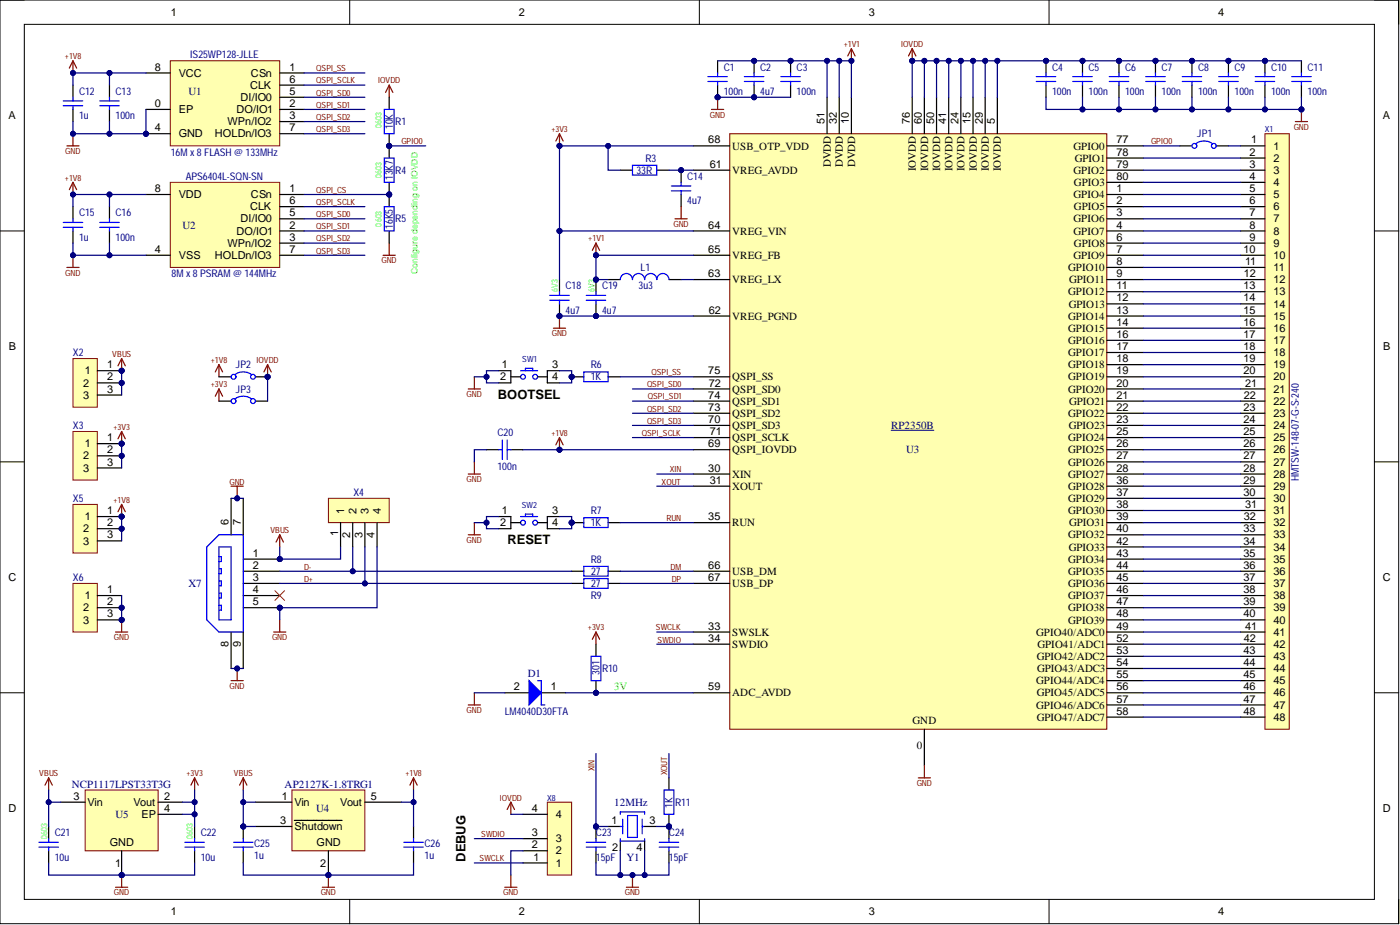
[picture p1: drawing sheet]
<svg xmlns="http://www.w3.org/2000/svg" width="292mm" height="193mm" viewBox="0 0 292 193" stroke-linecap="round" stroke-linejoin="round" font-family="sans-serif">
<defs><g id="words">
<g font-size="2.7">
<text x="103.9" y="83.3">BOOTSEL</text>
<text x="105.9" y="113.5">RESET</text>
<text x="97.1" y="179.8" transform="rotate(-90 97.1 179.8)">DEBUG</text>
</g>
<g font-size="2.3">
<text x="35.6" y="3.3">1</text>
<text x="108.3" y="3.3">2</text>
<text x="181.3" y="3.3">3</text>
<text x="254.2" y="3.3">4</text>
<text x="32.3" y="14.7">8</text>
<text x="37.3" y="16">VCC</text>
<text x="52.4" y="16">CSn</text>
<text x="60.4" y="14.7">1</text>
<text x="60.4" y="17.2">6</text>
<text x="32.3" y="22.3">0</text>
<text x="37.3" y="23.6">EP</text>
<text x="49.3" y="23.6">DO/IO1</text>
<text x="50.2" y="21.1">DI/IO0</text>
<text x="52.2" y="18.5">CLK</text>
<text x="60.4" y="22.3">2</text>
<text x="60.4" y="19.8">5</text>
<text x="1.8" y="24.9">A</text>
<text x="32.3" y="27.4">4</text>
<text x="37.3" y="28.7">GND</text>
<text x="44.8" y="28.7">HOLDn/IO3</text>
<text x="47.5" y="26.1">WPn/IO2</text>
<text x="60.4" y="24.9">3</text>
<text x="60.4" y="27.4">7</text>
<text x="147.8" y="29.9">68</text>
<text x="172.1" y="25.9" transform="rotate(-90 172.1 25.9)">51</text>
<text x="174.6" y="25.9" transform="rotate(-90 174.6 25.9)">32</text>
<text x="177.1" y="25.9" transform="rotate(-90 177.1 25.9)">10</text>
<text x="189.8" y="25.9" transform="rotate(-90 189.8 25.9)">76</text>
<text x="192.4" y="25.9" transform="rotate(-90 192.4 25.9)">60</text>
<text x="194.9" y="25.9" transform="rotate(-90 194.9 25.9)">50</text>
<text x="197.4" y="25.9" transform="rotate(-90 197.4 25.9)">41</text>
<text x="200" y="25.9" transform="rotate(-90 200 25.9)">24</text>
<text x="202.5" y="25.9" transform="rotate(-90 202.5 25.9)">15</text>
<text x="205" y="25.9" transform="rotate(-90 205 25.9)">29</text>
<text x="207.6" y="25.9" transform="rotate(-90 207.6 25.9)">5</text>
<text x="233" y="29.9">77</text>
<text x="261" y="29.9">1</text>
<text x="288.5" y="24.9">A</text>
<text x="148.1" y="35">61</text>
<text x="152.8" y="31.2">USB_OTP_VDD</text>
<text x="173.3" y="34.9" transform="rotate(-90 173.3 34.9)">DVDD</text>
<text x="175.9" y="34.9" transform="rotate(-90 175.9 34.9)">DVDD</text>
<text x="178.4" y="34.9" transform="rotate(-90 178.4 34.9)">DVDD</text>
<text x="191.1" y="35.7" transform="rotate(-90 191.1 35.7)">IOVDD</text>
<text x="193.6" y="35.7" transform="rotate(-90 193.6 35.7)">IOVDD</text>
<text x="196.2" y="35.7" transform="rotate(-90 196.2 35.7)">IOVDD</text>
<text x="198.7" y="35.7" transform="rotate(-90 198.7 35.7)">IOVDD</text>
<text x="201.2" y="35.7" transform="rotate(-90 201.2 35.7)">IOVDD</text>
<text x="203.8" y="35.7" transform="rotate(-90 203.8 35.7)">IOVDD</text>
<text x="206.3" y="35.7" transform="rotate(-90 206.3 35.7)">IOVDD</text>
<text x="208.9" y="35.7" transform="rotate(-90 208.9 35.7)">IOVDD</text>
<text x="224" y="31.2">GPIO0</text>
<text x="224.2" y="33.7">GPIO1</text>
<text x="233" y="32.5">78</text>
<text x="233" y="35">79</text>
<text x="260.7" y="32.5">2</text>
<text x="260.7" y="35">3</text>
<text x="265.7" y="31.2">1</text>
<text x="265.7" y="33.7">2</text>
<text x="32.3" y="40.1">8</text>
<text x="37.3" y="41.3">VDD</text>
<text x="52.4" y="41.3">CSn</text>
<text x="60.4" y="40.1">1</text>
<text x="152.8" y="36.3">VREG_AVDD</text>
<text x="224" y="41.3">GPIO4</text>
<text x="224" y="36.3">GPIO2</text>
<text x="224.1" y="38.8">GPIO3</text>
<text x="233" y="40.1">1</text>
<text x="233" y="37.5">80</text>
<text x="260.7" y="37.5">4</text>
<text x="260.7" y="40.1">5</text>
<text x="265.7" y="36.3">3</text>
<text x="265.7" y="38.8">4</text>
<text x="265.7" y="41.3">5</text>
<text x="50.2" y="46.4">DI/IO0</text>
<text x="52.2" y="43.9">CLK</text>
<text x="60.4" y="47.7">2</text>
<text x="60.4" y="45.1">5</text>
<text x="60.4" y="42.6">6</text>
<text x="147.8" y="47.7">64</text>
<text x="224" y="46.4">GPIO6</text>
<text x="224.1" y="43.9">GPIO5</text>
<text x="233" y="42.6">2</text>
<text x="233" y="45.1">3</text>
<text x="233" y="47.7">4</text>
<text x="260.7" y="42.6">6</text>
<text x="260.7" y="45.1">7</text>
<text x="260.7" y="47.7">8</text>
<text x="265.7" y="43.9">6</text>
<text x="265.7" y="46.4">7</text>
<text x="32.3" y="52.7">4</text>
<text x="47.5" y="51.5">WPn/IO2</text>
<text x="49.3" y="48.9">DO/IO1</text>
<text x="60.4" y="50.2">3</text>
<text x="60.4" y="52.7">7</text>
<text x="147.8" y="52.7">65</text>
<text x="152.8" y="48.9">VREG_VIN</text>
<text x="224" y="48.9">GPIO7</text>
<text x="224.1" y="51.5">GPIO8</text>
<text x="233" y="50.2">6</text>
<text x="233" y="52.7">7</text>
<text x="259.4" y="52.7">10</text>
<text x="260.7" y="50.2">9</text>
<text x="265.7" y="48.9">8</text>
<text x="265.7" y="51.5">9</text>
<text x="37.3" y="54">VSS</text>
<text x="44.8" y="54">HOLDn/IO3</text>
<text x="147.8" y="57.8">63</text>
<text x="152.8" y="59.1">VREG_LX</text>
<text x="152.8" y="54">VREG_FB</text>
<text x="222.9" y="56.5">GPIO10</text>
<text x="223.1" y="59.1">GPIO11</text>
<text x="224" y="54">GPIO9</text>
<text x="233" y="55.3">8</text>
<text x="233" y="57.8">9</text>
<text x="259.5" y="57.8">12</text>
<text x="259.8" y="55.3">11</text>
<text x="265.7" y="54">10</text>
<text x="265.7" y="56.5">11</text>
<text x="265.7" y="59.1">12</text>
<text x="147.9" y="65.4">62</text>
<text x="222.9" y="61.6">GPIO12</text>
<text x="223" y="64.2">GPIO13</text>
<text x="233" y="60.4">11</text>
<text x="233" y="62.9">12</text>
<text x="233" y="65.4">13</text>
<text x="259.4" y="60.4">13</text>
<text x="259.4" y="62.9">14</text>
<text x="259.4" y="65.4">15</text>
<text x="265.7" y="61.6">13</text>
<text x="265.7" y="64.2">14</text>
<text x="152.8" y="66.7">VREG_PGND</text>
<text x="222.9" y="66.7">GPIO14</text>
<text x="222.9" y="69.2">GPIO15</text>
<text x="222.9" y="71.8">GPIO16</text>
<text x="233" y="68">14</text>
<text x="233" y="70.5">16</text>
<text x="259.4" y="68">16</text>
<text x="259.4" y="70.5">17</text>
<text x="265.7" y="66.7">15</text>
<text x="265.7" y="69.2">16</text>
<text x="265.7" y="71.8">17</text>
<text x="1.9" y="73">B</text>
<text x="22.3" y="76.8">1</text>
<text x="104.7" y="76.8">1</text>
<text x="115.2" y="76.8">3</text>
<text x="222.9" y="74.3">GPIO17</text>
<text x="222.9" y="76.8">GPIO18</text>
<text x="233" y="73">17</text>
<text x="233" y="75.6">18</text>
<text x="259.4" y="73">18</text>
<text x="259.4" y="75.6">19</text>
<text x="265.7" y="74.3">18</text>
<text x="265.7" y="76.8">19</text>
<text x="288.6" y="73">B</text>
<text x="17.3" y="80.6">2</text>
<text x="17.3" y="83.2">3</text>
<text x="17.7" y="78.1">1</text>
<text x="22.3" y="79.4">2</text>
<text x="22.3" y="81.9">3</text>
<text x="104.4" y="79.4">2</text>
<text x="115.2" y="79.4">4</text>
<text x="147.8" y="83.2">74</text>
<text x="147.8" y="78.1">75</text>
<text x="147.9" y="80.6">72</text>
<text x="152.8" y="81.9">QSPI_SD0</text>
<text x="152.8" y="79.4">QSPI_SS</text>
<text x="222.9" y="79.4">GPIO19</text>
<text x="222.9" y="81.9">GPIO20</text>
<text x="233" y="78.1">19</text>
<text x="233" y="80.6">20</text>
<text x="233" y="83.2">21</text>
<text x="259.4" y="78.1">20</text>
<text x="259.5" y="83.2">22</text>
<text x="259.8" y="80.6">21</text>
<text x="265.7" y="79.4">20</text>
<text x="265.7" y="81.9">21</text>
<text x="147.8" y="88.2">70</text>
<text x="147.8" y="85.7">73</text>
<text x="152.8" y="89.5">QSPI_SD3</text>
<text x="152.8" y="87">QSPI_SD2</text>
<text x="152.8" y="84.4">QSPI_SD1</text>
<text x="222.9" y="87">GPIO22</text>
<text x="223" y="89.5">GPIO23</text>
<text x="223.1" y="84.4">GPIO21</text>
<text x="233" y="85.7">22</text>
<text x="233" y="88.2">23</text>
<text x="259.4" y="85.7">23</text>
<text x="259.4" y="88.2">24</text>
<text x="265.7" y="84.4">22</text>
<text x="265.7" y="87">23</text>
<text x="265.7" y="89.5">24</text>
<text x="17.3" y="95.8">2</text>
<text x="17.7" y="93.3">1</text>
<text x="22.3" y="92">1</text>
<text x="22.3" y="94.6">2</text>
<text x="147.8" y="93.3">69</text>
<text x="148.1" y="90.8">71</text>
<text x="152.8" y="94.6">QSPI_IOVDD</text>
<text x="152.8" y="92">QSPI_SCLK</text>
<text x="222.9" y="92">GPIO24</text>
<text x="222.9" y="94.6">GPIO25</text>
<text x="233" y="90.8">25</text>
<text x="233" y="93.3">26</text>
<text x="233" y="95.8">27</text>
<text x="259.4" y="90.8">25</text>
<text x="259.4" y="93.3">26</text>
<text x="259.4" y="95.8">27</text>
<text x="265.7" y="92">25</text>
<text x="265.7" y="94.6">26</text>
<text x="17.3" y="98.4">3</text>
<text x="22.3" y="97.1">3</text>
<text x="147.8" y="98.4">30</text>
<text x="148.1" y="100.9">31</text>
<text x="152.8" y="99.7">XIN</text>
<text x="222.9" y="97.1">GPIO26</text>
<text x="222.9" y="99.7">GPIO27</text>
<text x="233" y="98.4">28</text>
<text x="233" y="100.9">36</text>
<text x="259.4" y="98.4">28</text>
<text x="259.4" y="100.9">29</text>
<text x="265.7" y="97.1">27</text>
<text x="265.7" y="99.7">28</text>
<text x="22.3" y="107.3">1</text>
<text x="71.8" y="107.3" transform="rotate(-90 71.8 107.3)">1</text>
<text x="74.4" y="107.3" transform="rotate(-90 74.4 107.3)">2</text>
<text x="76.9" y="107.3" transform="rotate(-90 76.9 107.3)">3</text>
<text x="79.4" y="107.3" transform="rotate(-90 79.4 107.3)">4</text>
<text x="104.7" y="107.3">1</text>
<text x="115.2" y="107.3">3</text>
<text x="152.8" y="102.2">XOUT</text>
<text x="222.9" y="102.2">GPIO28</text>
<text x="222.9" y="104.7">GPIO29</text>
<text x="222.9" y="107.3">GPIO30</text>
<text x="233" y="103.5">37</text>
<text x="233" y="106">38</text>
<text x="259.4" y="103.5">30</text>
<text x="259.8" y="106">31</text>
<text x="265.7" y="102.2">29</text>
<text x="265.7" y="104.7">30</text>
<text x="265.7" y="107.3">31</text>
<text x="17.3" y="111.1">2</text>
<text x="17.3" y="113.6">3</text>
<text x="17.7" y="108.5">1</text>
<text x="22.3" y="109.8">2</text>
<text x="22.3" y="112.3">3</text>
<text x="47.7" y="109.5" transform="rotate(-90 47.7 109.5)">6</text>
<text x="50.2" y="109.5" transform="rotate(-90 50.2 109.5)">7</text>
<text x="70.5" y="111.9" transform="rotate(-90 70.5 111.9)">1</text>
<text x="73.1" y="112.2" transform="rotate(-90 73.1 112.2)">2</text>
<text x="75.6" y="112.2" transform="rotate(-90 75.6 112.2)">3</text>
<text x="78.2" y="112.2" transform="rotate(-90 78.2 112.2)">4</text>
<text x="104.4" y="109.8">2</text>
<text x="115.2" y="109.8">4</text>
<text x="147.8" y="108.5">35</text>
<text x="152.8" y="109.8">RUN</text>
<text x="222.9" y="112.3">GPIO32</text>
<text x="223.1" y="109.8">GPIO31</text>
<text x="233" y="108.5">39</text>
<text x="233" y="111.1">40</text>
<text x="233" y="113.6">42</text>
<text x="259.4" y="111.1">33</text>
<text x="259.4" y="113.6">34</text>
<text x="259.5" y="108.5">32</text>
<text x="265.7" y="109.8">32</text>
<text x="265.7" y="112.3">33</text>
<text x="52.8" y="116.1">1</text>
<text x="52.8" y="118.7">2</text>
<text x="147.8" y="118.7">66</text>
<text x="152.8" y="119.9">USB_DM</text>
<text x="222.9" y="117.4">GPIO34</text>
<text x="222.9" y="119.9">GPIO35</text>
<text x="223" y="114.9">GPIO33</text>
<text x="233" y="116.1">43</text>
<text x="233" y="118.7">44</text>
<text x="259.4" y="116.1">35</text>
<text x="259.4" y="118.7">36</text>
<text x="265.7" y="114.9">34</text>
<text x="265.7" y="117.4">35</text>
<text x="265.7" y="119.9">36</text>
<text x="1.8" y="121.2">C</text>
<text x="17.7" y="125">1</text>
<text x="22.3" y="123.7">1</text>
<text x="52.8" y="121.2">3</text>
<text x="52.8" y="123.7">4</text>
<text x="147.8" y="121.2">67</text>
<text x="152.8" y="122.5">USB_DP</text>
<text x="222.9" y="122.5">GPIO36</text>
<text x="222.9" y="125">GPIO37</text>
<text x="233" y="121.2">45</text>
<text x="233" y="123.7">46</text>
<text x="259.4" y="121.2">37</text>
<text x="259.4" y="123.7">38</text>
<text x="265.7" y="122.5">37</text>
<text x="265.7" y="125">38</text>
<text x="288.5" y="121.2">C</text>
<text x="17.3" y="127.5">2</text>
<text x="17.3" y="130.1">3</text>
<text x="22.3" y="126.3">2</text>
<text x="22.3" y="128.8">3</text>
<text x="52.8" y="126.3">5</text>
<text x="147.8" y="131.3">33</text>
<text x="222.9" y="127.5">GPIO38</text>
<text x="222.9" y="130.1">GPIO39</text>
<text x="233" y="126.3">47</text>
<text x="233" y="128.8">48</text>
<text x="233" y="131.3">49</text>
<text x="259.4" y="126.3">39</text>
<text x="259.4" y="128.8">40</text>
<text x="259.8" y="131.3">41</text>
<text x="265.7" y="127.5">39</text>
<text x="265.7" y="130.1">40</text>
<text x="47.7" y="135.1" transform="rotate(-90 47.7 135.1)">8</text>
<text x="50.2" y="135.1" transform="rotate(-90 50.2 135.1)">9</text>
<text x="147.8" y="133.9">34</text>
<text x="152.8" y="132.6">SWSLK</text>
<text x="152.8" y="135.1">SWDIO</text>
<text x="216.2" y="132.6">GPIO40/ADC0</text>
<text x="216.3" y="137.7">GPIO42/ADC2</text>
<text x="216.5" y="135.1">GPIO41/ADC1</text>
<text x="233" y="133.9">52</text>
<text x="233" y="136.4">53</text>
<text x="259.4" y="136.4">43</text>
<text x="259.5" y="133.9">42</text>
<text x="265.7" y="132.6">41</text>
<text x="265.7" y="135.1">42</text>
<text x="265.7" y="137.7">43</text>
<text x="216.2" y="142.8">GPIO44/ADC4</text>
<text x="216.4" y="140.2">GPIO43/ADC3</text>
<text x="233" y="138.9">54</text>
<text x="233" y="141.5">55</text>
<text x="259.4" y="138.9">44</text>
<text x="259.4" y="141.5">45</text>
<text x="265.7" y="140.2">44</text>
<text x="265.7" y="142.8">45</text>
<text x="107.2" y="144">2</text>
<text x="115" y="144">1</text>
<text x="147.8" y="144">59</text>
<text x="152.8" y="145.3">ADC_AVDD</text>
<text x="216.2" y="147.8">GPIO46/ADC6</text>
<text x="216.3" y="145.3">GPIO45/ADC5</text>
<text x="233" y="144">56</text>
<text x="233" y="146.6">57</text>
<text x="233" y="149.1">58</text>
<text x="259.4" y="144">46</text>
<text x="259.4" y="146.6">47</text>
<text x="259.4" y="149.1">48</text>
<text x="265.7" y="145.3">46</text>
<text x="265.7" y="147.8">47</text>
<text x="190.4" y="151.1">GND</text>
<text x="216.3" y="150.4">GPIO47/ADC7</text>
<text x="265.7" y="150.4">48</text>
<text x="191.3" y="156.2">0</text>
<text x="15.3" y="166.8">3</text>
<text x="34.3" y="166.8">2</text>
<text x="58.8" y="166.8">1</text>
<text x="77.4" y="166.8">5</text>
<text x="1.8" y="169.4">D</text>
<text x="18.3" y="168.1">Vin</text>
<text x="27.8" y="168.1">Vout</text>
<text x="29.5" y="170.6">EP</text>
<text x="34.3" y="169.4">4</text>
<text x="58.5" y="171.9">3</text>
<text x="61.4" y="168.1">Vin</text>
<text x="61.4" y="173.2">Shutdown</text>
<text x="71" y="168.1">Vout</text>
<text x="111" y="169.4">4</text>
<text x="116" y="170.6">4</text>
<text x="127.6" y="171.9">1</text>
<text x="135.5" y="171.9">3</text>
<text x="288.5" y="169.4">D</text>
<text x="22.9" y="176.5">GND</text>
<text x="66.1" y="176.5">GND</text>
<text x="111" y="177">2</text>
<text x="111" y="174.4">3</text>
<text x="111.3" y="179.5">1</text>
<text x="116" y="178.2">2</text>
<text x="116" y="175.7">3</text>
<text x="127.7" y="177.5">2</text>
<text x="132.8" y="177.5">4</text>
<text x="24" y="180.8">1</text>
<text x="66.8" y="180.8">2</text>
<text x="116" y="180.8">1</text>
<text x="35.6" y="190.9">1</text>
<text x="108.3" y="190.9">2</text>
<text x="181.3" y="190.9">3</text>
<text x="254.2" y="190.9">4</text>
</g>
<g font-size="2.3" fill="#000080">
<text x="39.3" y="19.8">U1</text>
<text x="38.1" y="47.7">U2</text>
<text x="185.9" y="89.5">RP2350B</text>
<text x="189.1" y="94.6">U3</text>
<text x="39.3" y="122.5">X7</text>
<text x="110.1" y="141.2">D1</text>
<text x="15" y="164.3">NCP1117LPST33T3G</text>
<text x="59.4" y="164.3">AP2127K-1.8TRG1</text>
<text x="24.1" y="170.6">U5</text>
<text x="66" y="169.4">U4</text>
<text x="128.2" y="168.1">12MHz</text>
<text x="130.7" y="179.5">Y1</text>
</g>
<text font-size="2.3" fill="#0f0" x="128.2" y="144">3V</text>
<g font-size="2.2" fill="#000080">
<text x="39.7" y="12.2">IS25WP128-JLLE</text>
<text x="151" y="14.7">C1</text>
<text x="158.6" y="14.7">C2</text>
<text x="166.2" y="14.7">C3</text>
<text x="219.5" y="14.7">C4</text>
<text x="227.1" y="14.7">C5</text>
<text x="234.7" y="14.7">C6</text>
<text x="242.3" y="14.7">C7</text>
<text x="250" y="14.7">C8</text>
<text x="257.6" y="14.7">C9</text>
<text x="265.2" y="14.7">C10</text>
<text x="272.8" y="14.7">C11</text>
<text x="16.5" y="19.8">C12</text>
<text x="24.1" y="19.8">C13</text>
<text x="151" y="19.8">100n</text>
<text x="158.6" y="19.8">4u7</text>
<text x="166.2" y="19.8">100n</text>
<text x="219.5" y="19.8">100n</text>
<text x="227.1" y="19.8">100n</text>
<text x="234.7" y="19.8">100n</text>
<text x="242.3" y="19.8">100n</text>
<text x="250" y="19.8">100n</text>
<text x="257.6" y="19.8">100n</text>
<text x="265.2" y="19.8">100n</text>
<text x="272.8" y="19.8">100n</text>
<text x="16.5" y="24.9">1u</text>
<text x="24.1" y="24.9">100n</text>
<text x="82" y="27" transform="rotate(-90 82 27)">10K</text>
<text x="82.5" y="26.1">R1</text>
<text x="249.8" y="28.7">JP1</text>
<text x="35.6" y="32.5">16M x8 FLASH @ 133MHz</text>
<text x="134.7" y="33.7">R3</text>
<text x="38.7" y="37.5">APS6404L-SQN-SN</text>
<text x="82" y="37.6" transform="rotate(-90 82 37.6)">13K7</text>
<text x="82.5" y="36.3">R4</text>
<text x="132.8" y="36.3">33R</text>
<text x="143.4" y="37.5">C14</text>
<text x="16.5" y="45.1">C15</text>
<text x="24.1" y="45.1">C16</text>
<text x="82" y="47.8" transform="rotate(-90 82 47.8)">16K5</text>
<text x="82.5" y="46.4">R5</text>
<text x="143.4" y="42.6">4u7</text>
<text x="16.5" y="50.2">1u</text>
<text x="24.1" y="50.2">100n</text>
<text x="35.8" y="57.8">8M x8 PSRAM @ 144MHz</text>
<text x="133.7" y="56.5">L1</text>
<text x="118" y="65.4">4u7</text>
<text x="118" y="60.4">C18</text>
<text x="125.6" y="65.4">4u7</text>
<text x="125.6" y="60.4">C19</text>
<text x="133.2" y="60.4">3u3</text>
<text x="15.2" y="74.3">X2</text>
<text x="49.2" y="76.8">JP2</text>
<text x="123.2" y="76.8">R6</text>
<text x="49.2" y="81.9">JP3</text>
<text x="123.2" y="79.4">1K</text>
<text x="15.2" y="89.5">X3</text>
<text x="103.8" y="91">C20</text>
<text x="103.8" y="98.1">100n</text>
<text x="271" y="100.4" transform="rotate(-90 271 100.4)">HMTSW-148-07-G-S-240</text>
<text x="15.2" y="104.7">X5</text>
<text x="73.8" y="103.5">X4</text>
<text x="123.2" y="107.3">R7</text>
<text x="123.2" y="109.8">1K</text>
<text x="123.2" y="117.4">R8</text>
<text x="123.3" y="119.9">27</text>
<text x="15.2" y="121.2">X6</text>
<text x="123.2" y="125">R9</text>
<text x="123.3" y="122.5">27</text>
<text x="125.1" y="140.8" transform="rotate(-90 125.1 140.8)">301</text>
<text x="125.6" y="140.2">R10</text>
<text x="105.3" y="149.1">LM4040D30FTA</text>
<text x="140.3" y="168.6" transform="rotate(-90 140.3 168.6)">1K</text>
<text x="140.8" y="168.1">R11</text>
<text x="11.4" y="179.5">10u</text>
<text x="11.4" y="174.4">C21</text>
<text x="41.9" y="179.5">10u</text>
<text x="41.9" y="174.4">C22</text>
<text x="53" y="179.3">1u</text>
<text x="53" y="176.7">C25</text>
<text x="88.6" y="179.3">1u</text>
<text x="88.6" y="176.7">C26</text>
<text x="124.3" y="179.5">15pF</text>
<text x="124.3" y="174.4">C23</text>
<text x="139.6" y="179.5">15pF</text>
<text x="139.6" y="174.4">C24</text>
</g>
<g font-size="1.8" fill="#800000">
<text x="176" y="9.8">+1V1</text>
<text x="188" y="9.8">IOVDD</text>
<text x="13.5" y="12.3">+1V8</text>
<text x="66" y="14.9">QSPI_SS</text>
<text x="66" y="17.4">QSPI_SCLK</text>
<text x="78.9" y="17.4">IOVDD</text>
<text x="66" y="20">QSPI_SD0</text>
<text x="66" y="22.5">QSPI_SD1</text>
<text x="66" y="25">QSPI_SD2</text>
<text x="66" y="27.6">QSPI_SD3</text>
<text x="115" y="27.6">+3V3</text>
<text x="148.1" y="24.5">GND</text>
<text x="269.9" y="27.1">GND</text>
<text x="13.6" y="32.1">GND</text>
<text x="83.7" y="30.1">GPIO0</text>
<text x="240.1" y="30.1">GPIO0</text>
<text x="13.5" y="37.7">+1V8</text>
<text x="66" y="40.2">QSPI_CS</text>
<text x="66" y="45.3">QSPI_SD0</text>
<text x="66" y="47.8">QSPI_SD1</text>
<text x="66" y="42.8">QSPI_SCLK</text>
<text x="140.5" y="47.3">GND</text>
<text x="66" y="50.4">QSPI_SD2</text>
<text x="66" y="52.9">QSPI_SD3</text>
<text x="122.7" y="50.4">+1V1</text>
<text x="13.6" y="57.5">GND</text>
<text x="79.6" y="54.9">GND</text>
<text x="115.1" y="70.2">GND</text>
<text x="23.4" y="74.5">VBUS</text>
<text x="44" y="75.7">+1V8</text>
<text x="53.5" y="75.7">IOVDD</text>
<text x="44" y="80.8">+3V3</text>
<text x="97.4" y="82.8">GND</text>
<text x="135" y="80.8">QSPI_SD0</text>
<text x="135.2" y="83.3">QSPI_SD1</text>
<text x="135.9" y="78.3">QSPI_SS</text>
<text x="23.7" y="89.7">+3V3</text>
<text x="135" y="85.9">QSPI_SD2</text>
<text x="135" y="88.4">QSPI_SD3</text>
<text x="115" y="90.9">+1V8</text>
<text x="133.9" y="90.9">QSPI_SCLK</text>
<text x="47.9" y="101.1">GND</text>
<text x="97.4" y="100.6">GND</text>
<text x="138" y="101.1">XOUT</text>
<text x="139.7" y="98.6">XIN</text>
<text x="23.7" y="104.9">+1V8</text>
<text x="56.4" y="111.2">VBUS</text>
<text x="97.4" y="113.3">GND</text>
<text x="139.1" y="108.7">RUN</text>
<text x="63.4" y="118.8">D-</text>
<text x="139.9" y="118.8">DM</text>
<text x="63.4" y="121.4">D+</text>
<text x="140.2" y="121.4">DP</text>
<text x="122.7" y="131.5">+3V3</text>
<text x="136.9" y="131.5">SWCLK</text>
<text x="23.8" y="133.5">GND</text>
<text x="56.8" y="133.5">GND</text>
<text x="137.2" y="134">SWDIO</text>
<text x="47.9" y="143.7">GND</text>
<text x="97.4" y="148.8">GND</text>
<text x="8.2" y="161.9">VBUS</text>
<text x="38.9" y="161.9">+3V3</text>
<text x="48.8" y="161.9">VBUS</text>
<text x="84.6" y="161.9">+1V8</text>
<text x="124" y="160.9" transform="rotate(-90 124 160.9)">XIN</text>
<text x="139.2" y="161.8" transform="rotate(-90 139.2 161.8)">XOUT</text>
<text x="104.3" y="167">IOVDD</text>
<text x="191.3" y="164">GND</text>
<text x="100.1" y="179.7">SWCLK</text>
<text x="100.4" y="174.6">SWDIO</text>
<text x="23.8" y="186.8">GND</text>
<text x="66.9" y="186.8">GND</text>
<text x="105" y="186.8">GND</text>
<text x="130.4" y="186.8">GND</text>
</g>
<g font-size="1.8" fill="#0f0">
<text x="79.6" y="26.6" transform="rotate(-90 79.6 26.6)">0603</text>
<text x="79.6" y="37.1" transform="rotate(-90 79.6 37.1)">0603</text>
<text x="79.6" y="47.3" transform="rotate(-90 79.6 47.3)">0603</text>
<text x="87.1" y="57.1" transform="rotate(-90 87.1 57.1)">Configure depending on IOVDD</text>
<text x="116.4" y="60.9" transform="rotate(-90 116.4 60.9)">6V3</text>
<text x="124" y="60.9" transform="rotate(-90 124 60.9)">6V3</text>
<text x="9.8" y="175" transform="rotate(-90 9.8 175)">0603</text>
<text x="40.3" y="175" transform="rotate(-90 40.3 175)">0603</text>
</g>
<g font-size="1.8" fill="#000080">
<text x="263.9" y="27.6">X1</text>
<text x="109" y="75.5">SW1</text>
<text x="108.9" y="105.9">SW2</text>
<text x="114.2" y="167">X8</text>
</g>
</g></defs>
<g fill="none" stroke="#000" stroke-width=".21">
<path d="M0 0h291.8v192.7h-291.8zM0 0h5.1M5.1 5.1h281.7v182.5h-281.7zM73 0v5.1M145.9 0v5.1M218.9 0v5.1M286.8 0h5v5.1M0 48.2h5.1M286.8 48.2h5M0 96.4h5.1M286.8 96.4h5M0 144.5h5.1"/>
<path d="M286.8 144.5h5M73 187.6v5.1M145.9 187.6v5.1M218.9 187.6v5.1M291.8 187.6v5.1"/>
</g>
<path d="M126.9 172.4h2.5M129.4 175.5v2M134.5 172.4h2.5M134.5 175.5v2" fill="none" stroke="#000" stroke-width=".25"/>
<path d="M129.4 172.4h.5M129.4 169.9v-.5h5.1v.5M129.4 175v.5h5.1v-.5M129.9 170.9v3M130.9 170.1h2.1v4.6h-2.1zM134 170.9v3M134 172.4h.5" fill="none" stroke="#00f" stroke-width=".25"/>
<path d="M152.3 27.9h78.6v124.2h-78.6z" fill-rule="evenodd" fill="#ffffb0"/>
<path d="M152.3 27.9h78.6v124.2h-78.6z" fill="none" stroke="#800000" stroke-width=".21"/>
<path d="M185.9 89.8h9" fill="none" stroke="#000080" stroke-width=".21"/>
<g fill="none" stroke="#000" stroke-width=".25">
<path d="M144.6 35.5h7.7M144.6 30.4h7.7M172.6 20.3v7.6M175.1 20.3v7.6M177.6 20.3v7.6M190.3 20.3v7.6M192.9 20.3v7.6M195.4 20.3v7.6M197.9 20.3v7.6M200.5 20.3v7.6M203 20.3v7.6M205.6 20.3v7.6"/>
<path d="M208.1 20.3v7.6M230.9 35.5h7.6M230.9 30.4h7.6M230.9 33h7.6M230.9 38h7.6M144.6 48.2h7.7M144.6 53.3h7.7M144.6 58.3h7.7M230.9 40.6h7.6M230.9 43.1h7.6M230.9 45.6h7.6M230.9 48.2h7.6"/>
<path d="M230.9 50.7h7.6M230.9 53.3h7.6M230.9 55.8h7.6M230.9 58.3h7.6M144.6 65.9h7.7M144.6 78.6h7.7M230.9 60.9h7.6M230.9 63.4h7.6M230.9 65.9h7.6M230.9 68.5h7.6M230.9 71h7.6M230.9 73.5h7.6"/>
<path d="M230.9 76.1h7.6M230.9 78.6h7.6M144.6 81.1h7.7M144.6 83.7h7.7M144.6 86.2h7.7M144.6 88.7h7.7M144.6 91.3h7.7M144.6 93.8h7.7M144.6 98.9h7.7M230.9 81.1h7.6M230.9 83.7h7.6M230.9 86.2h7.6"/>
<path d="M230.9 88.7h7.6M230.9 91.3h7.6M230.9 93.8h7.6M230.9 96.4h7.6M230.9 98.9h7.6M144.6 101.4h7.7M144.6 109h7.7M144.6 119.2h7.7M230.9 101.4h7.6M230.9 109h7.6M230.9 104h7.6M230.9 106.5h7.6"/>
<path d="M230.9 111.6h7.6M230.9 114.1h7.6M230.9 116.6h7.6M230.9 119.2h7.6M144.6 131.8h7.7M144.6 134.4h7.7M144.6 121.7h7.7M230.9 131.8h7.6M230.9 134.4h7.6M230.9 121.7h7.6M230.9 124.2h7.6M230.9 126.8h7.6"/>
<path d="M230.9 129.3h7.6M230.9 136.9h7.6M230.9 139.5h7.6M144.6 144.5h7.7M192.9 152.1v7.6M230.9 142h7.6M230.9 144.5h7.6M230.9 147.1h7.6M230.9 149.6h7.6"/>
</g>
<path d="M192.9 159.7v2.6M191.6 162.3h2.5M130.7 185.1h2.5M132 182.6v2.5" fill="none" stroke="#800000" stroke-width=".25"/>
<circle cx="132" cy="182.6" r=".51" fill="#000080"/>
<circle cx="132" cy="182.6" r=".51" fill="none" stroke="#000080" stroke-width=".21"/>
<circle cx="124.3" cy="172.4" r=".51" fill="#000080"/>
<circle cx="124.3" cy="172.4" r=".51" fill="none" stroke="#000080" stroke-width=".21"/>
<path d="M124.3 172.4v2.6M124.3 177.5v2.5" fill="none" stroke="#000" stroke-width=".25"/>
<circle cx="124.3" cy="172.4" r=".51" fill="#000080"/>
<circle cx="124.3" cy="172.4" r=".51" fill="none" stroke="#000080" stroke-width=".21"/>
<path d="M122.3 175.7h4.1M122.3 176.7h4.1M124.3 175v.7M124.3 176.7v.8" fill="none" stroke="#00f" stroke-width=".25"/>
<circle cx="139.6" cy="172.4" r=".51" fill="#000080"/>
<circle cx="139.6" cy="172.4" r=".51" fill="none" stroke="#000080" stroke-width=".21"/>
<path d="M139.6 172.4v2.6M139.6 177.5v2.5" fill="none" stroke="#000" stroke-width=".25"/>
<circle cx="139.6" cy="172.4" r=".51" fill="#000080"/>
<circle cx="139.6" cy="172.4" r=".51" fill="none" stroke="#000080" stroke-width=".21"/>
<path d="M137.5 175.7h4.1M137.5 176.7h4.1M139.6 175v.7M139.6 176.7v.8" fill="none" stroke="#00f" stroke-width=".25"/>
<path d="M97.7 111.6h2.5M99 109v2.6" fill="none" stroke="#800000" stroke-width=".25"/>
<circle cx="25.4" cy="182.6" r=".51" fill="#000080"/>
<circle cx="25.4" cy="182.6" r=".51" fill="none" stroke="#000080" stroke-width=".21"/>
<path d="M17.8 164.8h15.2v12.7h-15.2z" fill-rule="evenodd" fill="#ffffb0"/>
<path d="M17.8 164.8h15.2v12.7h-15.2z" fill="none" stroke="#800000" stroke-width=".21"/>
<path d="M12.7 167.3h5.1M25.4 177.5v5.1" fill="none" stroke="#000" stroke-width=".25"/>
<circle cx="25.4" cy="182.6" r=".51" fill="#000080"/>
<circle cx="25.4" cy="182.6" r=".51" fill="none" stroke="#000080" stroke-width=".21"/>
<path d="M33 167.3h5.1M33 169.9h5.1" fill="none" stroke="#000" stroke-width=".25"/>
<path d="M10.2 162.3l-.8 1.5M10.2 162.3l.7 1.5M10.2 162.3v2.5M40.6 162.3l-.8 1.5M40.6 162.3l.8 1.5M40.6 162.3v2.5" fill="none" stroke="#800000" stroke-width=".25"/>
<circle cx="218.2" cy="12.7" r=".51" fill="#000080"/>
<circle cx="218.2" cy="12.7" r=".51" fill="none" stroke="#000080" stroke-width=".21"/>
<path d="M218.2 12.7v2.5M218.2 17.8v2.5" fill="none" stroke="#000" stroke-width=".25"/>
<circle cx="218.2" cy="12.7" r=".51" fill="#000080"/>
<circle cx="218.2" cy="12.7" r=".51" fill="none" stroke="#000080" stroke-width=".21"/>
<path d="M216.2 16h4.1M216.2 17h4.1M218.2 15.2v.8M218.2 17v.8" fill="none" stroke="#00f" stroke-width=".25"/>
<circle cx="225.9" cy="12.7" r=".51" fill="#000080"/>
<circle cx="225.9" cy="12.7" r=".51" fill="none" stroke="#000080" stroke-width=".21"/>
<path d="M225.9 12.7v2.5M225.9 17.8v2.5" fill="none" stroke="#000" stroke-width=".25"/>
<circle cx="225.9" cy="12.7" r=".51" fill="#000080"/>
<circle cx="225.9" cy="12.7" r=".51" fill="none" stroke="#000080" stroke-width=".21"/>
<path d="M223.8 16h4.1M223.8 17h4.1M225.9 15.2v.8M225.9 17v.8" fill="none" stroke="#00f" stroke-width=".25"/>
<circle cx="233.5" cy="12.7" r=".51" fill="#000080"/>
<circle cx="233.5" cy="12.7" r=".51" fill="none" stroke="#000080" stroke-width=".21"/>
<path d="M233.5 12.7v2.5M233.5 17.8v2.5" fill="none" stroke="#000" stroke-width=".25"/>
<circle cx="233.5" cy="12.7" r=".51" fill="#000080"/>
<circle cx="233.5" cy="12.7" r=".51" fill="none" stroke="#000080" stroke-width=".21"/>
<path d="M231.4 16h4.1M231.4 17h4.1M233.5 15.2v.8M233.5 17v.8" fill="none" stroke="#00f" stroke-width=".25"/>
<circle cx="241.1" cy="12.7" r=".51" fill="#000080"/>
<circle cx="241.1" cy="12.7" r=".51" fill="none" stroke="#000080" stroke-width=".21"/>
<path d="M241.1 12.7v2.5M241.1 17.8v2.5" fill="none" stroke="#000" stroke-width=".25"/>
<circle cx="241.1" cy="12.7" r=".51" fill="#000080"/>
<circle cx="241.1" cy="12.7" r=".51" fill="none" stroke="#000080" stroke-width=".21"/>
<path d="M239 16h4.1M239 17h4.1M241.1 15.2v.8M241.1 17v.8" fill="none" stroke="#00f" stroke-width=".25"/>
<circle cx="248.7" cy="12.7" r=".51" fill="#000080"/>
<circle cx="248.7" cy="12.7" r=".51" fill="none" stroke="#000080" stroke-width=".21"/>
<path d="M248.7 12.7v2.5M248.7 17.8v2.5" fill="none" stroke="#000" stroke-width=".25"/>
<circle cx="248.7" cy="12.7" r=".51" fill="#000080"/>
<circle cx="248.7" cy="12.7" r=".51" fill="none" stroke="#000080" stroke-width=".21"/>
<path d="M246.7 16h4M246.7 17h4M248.7 15.2v.8M248.7 17v.8" fill="none" stroke="#00f" stroke-width=".25"/>
<circle cx="256.3" cy="12.7" r=".51" fill="#000080"/>
<circle cx="256.3" cy="12.7" r=".51" fill="none" stroke="#000080" stroke-width=".21"/>
<path d="M256.3 12.7v2.5M256.3 17.8v2.5" fill="none" stroke="#000" stroke-width=".25"/>
<circle cx="256.3" cy="12.7" r=".51" fill="#000080"/>
<circle cx="256.3" cy="12.7" r=".51" fill="none" stroke="#000080" stroke-width=".21"/>
<path d="M254.3 16h4M254.3 17h4M256.3 15.2v.8M256.3 17v.8" fill="none" stroke="#00f" stroke-width=".25"/>
<circle cx="263.9" cy="12.7" r=".51" fill="#000080"/>
<circle cx="263.9" cy="12.7" r=".51" fill="none" stroke="#000080" stroke-width=".21"/>
<path d="M263.9 12.7v2.5M263.9 17.8v2.5" fill="none" stroke="#000" stroke-width=".25"/>
<circle cx="263.9" cy="12.7" r=".51" fill="#000080"/>
<circle cx="263.9" cy="12.7" r=".51" fill="none" stroke="#000080" stroke-width=".21"/>
<path d="M261.9 16h4M261.9 17h4M263.9 15.2v.8M263.9 17v.8M269.5 16h4.1M269.5 17h4.1M271.5 15.2v.8M271.5 17v.8" fill="none" stroke="#00f" stroke-width=".25"/>
<path d="M271.5 12.7v2.5M271.5 17.8v2.5" fill="none" stroke="#000" stroke-width=".25"/>
<circle cx="149.7" cy="20.3" r=".51" fill="#000080"/>
<circle cx="149.7" cy="20.3" r=".51" fill="none" stroke="#000080" stroke-width=".21"/>
<path d="M149.7 17.8v2.5" fill="none" stroke="#000" stroke-width=".25"/>
<circle cx="149.7" cy="20.3" r=".51" fill="#000080"/>
<circle cx="149.7" cy="20.3" r=".51" fill="none" stroke="#000080" stroke-width=".21"/>
<path d="M149.7 12.7v2.5" fill="none" stroke="#000" stroke-width=".25"/>
<path d="M147.7 16h4.1M147.7 17h4.1M149.7 15.2v.8M149.7 17v.8" fill="none" stroke="#00f" stroke-width=".25"/>
<circle cx="164.9" cy="12.7" r=".51" fill="#000080"/>
<circle cx="164.9" cy="12.7" r=".51" fill="none" stroke="#000080" stroke-width=".21"/>
<path d="M164.9 12.7v2.5M164.9 17.8v2.5" fill="none" stroke="#000" stroke-width=".25"/>
<circle cx="164.9" cy="12.7" r=".51" fill="#000080"/>
<circle cx="164.9" cy="12.7" r=".51" fill="none" stroke="#000080" stroke-width=".21"/>
<path d="M162.9 16h4.1M162.9 17h4.1M164.9 15.2v.8M164.9 17v.8" fill="none" stroke="#00f" stroke-width=".25"/>
<path d="M270.3 25.4h2.5M271.5 22.8v2.6" fill="none" stroke="#800000" stroke-width=".25"/>
<circle cx="271.5" cy="22.8" r=".51" fill="#000080"/>
<circle cx="271.5" cy="22.8" r=".51" fill="none" stroke="#000080" stroke-width=".21"/>
<path d="M190.3 10.2l-.7 1.5M190.3 10.2l.8 1.5M190.3 10.2v2.5" fill="none" stroke="#800000" stroke-width=".25"/>
<circle cx="190.3" cy="12.7" r=".51" fill="#000080"/>
<circle cx="190.3" cy="12.7" r=".51" fill="none" stroke="#000080" stroke-width=".21"/>
<path d="M177.6 10.2l-.7 1.5M177.6 10.2l.8 1.5M177.6 10.2v2.5" fill="none" stroke="#800000" stroke-width=".25"/>
<circle cx="177.6" cy="12.7" r=".51" fill="#000080"/>
<circle cx="177.6" cy="12.7" r=".51" fill="none" stroke="#000080" stroke-width=".21"/>
<path d="M148.5 22.8h2.5M149.7 20.3v2.5" fill="none" stroke="#800000" stroke-width=".25"/>
<circle cx="149.7" cy="20.3" r=".51" fill="#000080"/>
<circle cx="149.7" cy="20.3" r=".51" fill="none" stroke="#000080" stroke-width=".21"/>
<circle cx="157.3" cy="20.3" r=".51" fill="#000080"/>
<circle cx="157.3" cy="20.3" r=".51" fill="none" stroke="#000080" stroke-width=".21"/>
<circle cx="157.3" cy="12.7" r=".51" fill="#000080"/>
<circle cx="157.3" cy="12.7" r=".51" fill="none" stroke="#000080" stroke-width=".21"/>
<path d="M157.3 17.8v2.5" fill="none" stroke="#000" stroke-width=".25"/>
<circle cx="157.3" cy="20.3" r=".51" fill="#000080"/>
<circle cx="157.3" cy="20.3" r=".51" fill="none" stroke="#000080" stroke-width=".21"/>
<path d="M157.3 12.7v2.5" fill="none" stroke="#000" stroke-width=".25"/>
<circle cx="157.3" cy="12.7" r=".51" fill="#000080"/>
<circle cx="157.3" cy="12.7" r=".51" fill="none" stroke="#000080" stroke-width=".21"/>
<path d="M155.3 16h4.1M155.3 17h4.1M157.3 15.2v.8M157.3 17v.8" fill="none" stroke="#00f" stroke-width=".25"/>
<path d="M114.2 167.3h5.1v15.3h-5.1z" fill-rule="evenodd" fill="#ffffb0"/>
<path d="M114.2 167.3h5.1v15.3h-5.1z" fill="none" stroke="#800000" stroke-width=".21"/>
<path d="M109.1 177.5h5.1M109.1 175h5.1M109.1 169.9h5.1M109.1 180h5.1" fill="none" stroke="#000" stroke-width=".25"/>
<path d="M24.1 185.1h2.5M25.4 182.6v2.5M105.3 185.1h2.6M106.6 182.6v2.5" fill="none" stroke="#800000" stroke-width=".25"/>
<circle cx="25.4" cy="182.6" r=".51" fill="#000080"/>
<circle cx="25.4" cy="182.6" r=".51" fill="none" stroke="#000080" stroke-width=".21"/>
<path d="M14 30.4h2.5M15.2 27.9v2.5" fill="none" stroke="#800000" stroke-width=".25"/>
<circle cx="15.2" cy="27.9" r=".51" fill="#000080"/>
<circle cx="15.2" cy="27.9" r=".51" fill="none" stroke="#000080" stroke-width=".21"/>
<path d="M14 55.8h2.5M15.2 53.3v2.5" fill="none" stroke="#800000" stroke-width=".25"/>
<circle cx="15.2" cy="53.3" r=".51" fill="#000080"/>
<circle cx="15.2" cy="53.3" r=".51" fill="none" stroke="#000080" stroke-width=".21"/>
<circle cx="68.5" cy="182.6" r=".51" fill="#000080"/>
<circle cx="68.5" cy="182.6" r=".51" fill="none" stroke="#000080" stroke-width=".21"/>
<path d="M60.9 164.8h15.2v12.7h-15.2z" fill-rule="evenodd" fill="#ffffb0"/>
<path d="M60.9 164.8h15.2v12.7h-15.2z" fill="none" stroke="#800000" stroke-width=".21"/>
<path d="M53.3 167.3h7.6M68.5 177.5v5.1" fill="none" stroke="#000" stroke-width=".25"/>
<circle cx="68.5" cy="182.6" r=".51" fill="#000080"/>
<circle cx="68.5" cy="182.6" r=".51" fill="none" stroke="#000080" stroke-width=".21"/>
<path d="M53.3 172.4h7.6M61.4 171.1h10M76.1 167.3h7.6" fill="none" stroke="#000" stroke-width=".25"/>
<circle cx="139.6" cy="172.4" r=".51" fill="#000080"/>
<circle cx="139.6" cy="172.4" r=".51" fill="none" stroke="#000080" stroke-width=".21"/>
<path d="M139.6 162.3v2.5M139.6 169.9v2.5" fill="none" stroke="#000" stroke-width=".25"/>
<circle cx="139.6" cy="172.4" r=".51" fill="#000080"/>
<circle cx="139.6" cy="172.4" r=".51" fill="none" stroke="#000080" stroke-width=".21"/>
<path d="M138.6 164.8h2v5.1h-2z" fill="none" stroke="#00f" stroke-width=".25"/>
<path d="M67.2 185.1h2.6M68.5 182.6v2.5" fill="none" stroke="#800000" stroke-width=".25"/>
<circle cx="68.5" cy="182.6" r=".51" fill="#000080"/>
<circle cx="68.5" cy="182.6" r=".51" fill="none" stroke="#000080" stroke-width=".21"/>
<circle cx="50.8" cy="172.4" r=".51" fill="#000080"/>
<circle cx="50.8" cy="172.4" r=".51" fill="none" stroke="#000080" stroke-width=".21"/>
<path d="M50.8 172.4v2.6" fill="none" stroke="#000" stroke-width=".25"/>
<circle cx="50.8" cy="172.4" r=".51" fill="#000080"/>
<circle cx="50.8" cy="172.4" r=".51" fill="none" stroke="#000080" stroke-width=".21"/>
<path d="M50.8 177.5v2.5M86.3 172.4v2.6M86.3 177.5v2.5" fill="none" stroke="#000" stroke-width=".25"/>
<path d="M48.7 176.7h4.1M48.7 175.7h4.1M50.8 175v.7M50.8 176.7v.8M84.3 176.7h4M84.3 175.7h4M86.3 175v.7M86.3 176.7v.8" fill="none" stroke="#00f" stroke-width=".25"/>
<path d="M15.2 12.7l-.7 1.5M15.2 12.7l.8 1.5M15.2 12.7v2.5M50.8 162.3l-.8 1.5M50.8 162.3l.7 1.5M50.8 162.3v2.5M86.3 162.3l-.8 1.5M86.3 162.3l.7 1.5M86.3 162.3v2.5" fill="none" stroke="#800000" stroke-width=".25"/>
<circle cx="15.2" cy="15.2" r=".51" fill="#000080"/>
<circle cx="15.2" cy="15.2" r=".51" fill="none" stroke="#000080" stroke-width=".21"/>
<path d="M15.2 38l-.7 1.6M15.2 38l.8 1.6M15.2 38v2.6" fill="none" stroke="#800000" stroke-width=".25"/>
<circle cx="15.2" cy="40.6" r=".51" fill="#000080"/>
<circle cx="15.2" cy="40.6" r=".51" fill="none" stroke="#000080" stroke-width=".21"/>
<path d="M35.5 38h22.9v17.8h-22.9z" fill-rule="evenodd" fill="#ffffb0"/>
<path d="M35.5 38h22.9v17.8h-22.9z" fill="none" stroke="#800000" stroke-width=".21"/>
<path d="M15.2 43.1v2.5M15.2 48.2v2.5M30.5 40.6h5M30.5 53.3h5M58.4 40.6h5M58.4 48.2h5M58.4 50.7h5M58.4 53.3h5M58.4 45.6h5M58.4 43.1h5" fill="none" stroke="#000" stroke-width=".25"/>
<path d="M13.2 47.4h4.1M13.2 46.4h4.1M15.2 45.6v.8M15.2 47.4v.8" fill="none" stroke="#00f" stroke-width=".25"/>
<circle cx="30.5" cy="27.9" r=".51" fill="#000080"/>
<circle cx="30.5" cy="27.9" r=".51" fill="none" stroke="#000080" stroke-width=".21"/>
<path d="M35.5 12.7h22.9v17.7h-22.9z" fill-rule="evenodd" fill="#ffffb0"/>
<path d="M35.5 12.7h22.9v17.7h-22.9z" fill="none" stroke="#800000" stroke-width=".21"/>
<path d="M58.4 15.2h5M30.5 27.9h5M58.4 22.8h5M58.4 25.4h5" fill="none" stroke="#000" stroke-width=".25"/>
<circle cx="30.5" cy="27.9" r=".51" fill="#000080"/>
<circle cx="30.5" cy="27.9" r=".51" fill="none" stroke="#000080" stroke-width=".21"/>
<path d="M15.2 17.8v2.5M30.5 15.2h5M58.4 17.8h5M15.2 22.8v2.6M30.5 22.8h5M58.4 20.3h5M58.4 27.9h5M105.3 144.5h5.1M112.9 144.5h5.1" fill="none" stroke="#000" stroke-width=".25"/>
<path d="M13.2 22.1h4.1M13.2 21.1h4.1M15.2 20.3v.8M15.2 22.1v.7" fill="none" stroke="#00f" stroke-width=".25"/>
<path d="M110.4 142l2.5 2.5-2.5 2.6z" fill="#00f"/>
<path d="M110.4 142l2.5 2.5-2.5 2.6zM112.2 142h.7v5.1h.8" fill="none" stroke="#00f" stroke-width=".25"/>
<path d="M97.7 147.1h2.5M99 144.5v2.6" fill="none" stroke="#800000" stroke-width=".25"/>
<circle cx="124.3" cy="144.5" r=".51" fill="#000080"/>
<circle cx="124.3" cy="144.5" r=".51" fill="none" stroke="#000080" stroke-width=".21"/>
<path d="M124.3 134.4v2.5M124.3 142v2.5" fill="none" stroke="#000" stroke-width=".25"/>
<circle cx="124.3" cy="144.5" r=".51" fill="#000080"/>
<circle cx="124.3" cy="144.5" r=".51" fill="none" stroke="#000080" stroke-width=".21"/>
<g fill="none" stroke="#00f" stroke-width=".25">
<path d="M20.8 21.1h4.1M20.8 22.1h4.1M22.8 20.3v.8M22.8 22.1v.7M20.8 46.4h4.1M20.8 47.4h4.1M22.8 45.6v.8M22.8 47.4v.8M108.6 77.3h3.6M109.6 77.3v-.5h1.6v.5M123.3 136.9h2.1v5.1h-2.1z"/>
<circle cx="109.1" cy="78.6" r=".51"/>
<circle cx="111.7" cy="78.6" r=".51"/>
</g>
<path d="M79.9 53.3h2.6M81.2 50.7v2.6M124.3 131.8l-.7 1.6M124.3 131.8l.8 1.6M124.3 131.8v2.6" fill="none" stroke="#800000" stroke-width=".25"/>
<path d="M22.8 17.8v2.5M22.8 22.8v2.6M22.8 43.1v2.5M22.8 48.2v2.5M104 77.3h2.6v2.6h-2.6M106.6 78.6h2M112.2 78.6h2M116.7 77.3h-2.5v2.6h2.5" fill="none" stroke="#000" stroke-width=".25"/>
<circle cx="119.3" cy="78.6" r=".51" fill="#000080"/>
<circle cx="119.3" cy="78.6" r=".51" fill="none" stroke="#000080" stroke-width=".21"/>
<path d="M119.3 78.6h2.5M126.9 78.6h2.5" fill="none" stroke="#000" stroke-width=".25"/>
<circle cx="119.3" cy="78.6" r=".51" fill="#000080"/>
<circle cx="119.3" cy="78.6" r=".51" fill="none" stroke="#000080" stroke-width=".21"/>
<path d="M121.8 77.6h5.1v2h-5.1z" fill="none" stroke="#00f" stroke-width=".25"/>
<path d="M99 78.6v2.5M97.7 81.1h2.5M97.7 98.9h2.5M99 96.4v2.5M116.7 91.3l-.7 1.5M116.7 91.3l.8 1.5M116.7 91.3v2.5" fill="none" stroke="#800000" stroke-width=".25"/>
<circle cx="116.7" cy="93.8" r=".51" fill="#000080"/>
<circle cx="116.7" cy="93.8" r=".51" fill="none" stroke="#000080" stroke-width=".21"/>
<path d="M129.4 35.5h2.6M137 35.5h2.6M101.5 93.8h2.5M106.6 93.8h2.5" fill="none" stroke="#000" stroke-width=".25"/>
<path d="M132 34.5h5v2h-5zM104 93.8h.8M104.8 91.8v4M105.8 91.8v4M105.8 93.8h.8" fill="none" stroke="#00f" stroke-width=".25"/>
<circle cx="142.1" cy="35.5" r=".51" fill="#000080"/>
<circle cx="142.1" cy="35.5" r=".51" fill="none" stroke="#000080" stroke-width=".21"/>
<path d="M142.1 35.5v2.5M142.1 40.6v2.5" fill="none" stroke="#000" stroke-width=".25"/>
<circle cx="142.1" cy="35.5" r=".51" fill="#000080"/>
<circle cx="142.1" cy="35.5" r=".51" fill="none" stroke="#000080" stroke-width=".21"/>
<path d="M140.1 38.8h4M140.1 39.8h4M142.1 38v.8M142.1 39.8v.8M129.4 58.3a1.27 1.27 0 0 1 1.3-1.2 1.27 1.27 0 0 1 1.3 1.2 1.27 1.27 0 0 1 1.2-1.2 1.27 1.27 0 0 1 1.3 1.2 1.27 1.27 0 0 1 1.3-1.2 1.27 1.27 0 0 1 1.2 1.2 1.27 1.27 0 0 1 1.3-1.2 1.27 1.27 0 0 1 1.3 1.2" fill="none" stroke="#00f" stroke-width=".25"/>
<path d="M124.3 50.7l-.7 1.5M124.3 50.7l.8 1.5M124.3 50.7v2.6M140.8 45.6h2.6M142.1 43.1v2.5" fill="none" stroke="#800000" stroke-width=".25"/>
<path d="M126.9 58.3h2.5M139.6 58.3h2.5" fill="none" stroke="#000" stroke-width=".25"/>
<circle cx="124.3" cy="53.3" r=".51" fill="#000080"/>
<circle cx="124.3" cy="53.3" r=".51" fill="none" stroke="#000080" stroke-width=".21"/>
<path d="M115.5 68.5h2.5M116.7 65.9v2.6" fill="none" stroke="#800000" stroke-width=".25"/>
<circle cx="116.7" cy="65.9" r=".51" fill="#000080"/>
<circle cx="116.7" cy="65.9" r=".51" fill="none" stroke="#000080" stroke-width=".21"/>
<path d="M116.7 27.9l-.7 1.5M116.7 27.9l.8 1.5M116.7 27.9v2.5" fill="none" stroke="#800000" stroke-width=".25"/>
<circle cx="116.7" cy="30.4" r=".51" fill="#000080"/>
<circle cx="116.7" cy="30.4" r=".51" fill="none" stroke="#000080" stroke-width=".21"/>
<path d="M55.8 76.1l-.7 1.5M55.8 76.1l.8 1.5M55.8 76.1v2.5" fill="none" stroke="#800000" stroke-width=".25"/>
<circle cx="55.8" cy="78.6" r=".51" fill="#000080"/>
<circle cx="55.8" cy="78.6" r=".51" fill="none" stroke="#000080" stroke-width=".21"/>
<path d="M45.7 76.1l-.8 1.5M45.7 76.1l.7 1.5M45.7 76.1v2.5M45.7 81.1v2.6M45.7 81.1l-.8 1.6M45.7 81.1l.7 1.6" fill="none" stroke="#800000" stroke-width=".25"/>
<circle cx="55.8" cy="78.6" r=".51" fill="#000080"/>
<circle cx="55.8" cy="78.6" r=".51" fill="none" stroke="#000080" stroke-width=".21"/>
<path d="M45.7 78.6h2.5M53.3 78.6h2.5" fill="none" stroke="#000" stroke-width=".25"/>
<circle cx="55.8" cy="78.6" r=".51" fill="#000080"/>
<circle cx="55.8" cy="78.6" r=".51" fill="none" stroke="#000080" stroke-width=".21"/>
<g fill="none" stroke="#00f" stroke-width=".25">
<path d="M49 78.2a2.79 2.79 0 0 1 3.5 0M49 83.2a2.79 2.79 0 0 1 3.5 0"/>
<circle cx="48.7" cy="78.6" r=".51"/>
<circle cx="52.8" cy="78.6" r=".51"/>
<circle cx="48.7" cy="83.7" r=".51"/>
<circle cx="52.8" cy="83.7" r=".51"/>
</g>
<path d="M45.7 83.7h2.5M53.3 83.7h2.5" fill="none" stroke="#000" stroke-width=".25"/>
<path d="M58.4 111.6v2.5M58.4 111.6l-.8 1.5M58.4 111.6l.7 1.5M57.1 131.8h2.5M58.4 129.3v2.5" fill="none" stroke="#800000" stroke-width=".25"/>
<circle cx="58.4" cy="116.6" r=".51" fill="#000080"/>
<circle cx="58.4" cy="116.6" r=".51" fill="none" stroke="#000080" stroke-width=".21"/>
<circle cx="58.4" cy="126.8" r=".51" fill="#000080"/>
<circle cx="58.4" cy="126.8" r=".51" fill="none" stroke="#000080" stroke-width=".21"/>
<path d="M50.8 116.6h7.6" fill="none" stroke="#000" stroke-width=".25"/>
<circle cx="58.4" cy="116.6" r=".51" fill="#000080"/>
<circle cx="58.4" cy="116.6" r=".51" fill="none" stroke="#000080" stroke-width=".21"/>
<path d="M50.8 119.2h7.6M50.8 121.7h7.6M50.8 124.2h7.6M50.8 126.8h7.6" fill="none" stroke="#000" stroke-width=".25"/>
<circle cx="58.4" cy="126.8" r=".51" fill="#000080"/>
<circle cx="58.4" cy="126.8" r=".51" fill="none" stroke="#000080" stroke-width=".21"/>
<path d="M43.1 114.1l2.6-2.5h5.1v20.2h-5.1l-2.6-2.5zM45.7 114.1h2.5v15.2h-2.5zM45.7 116.1h.5v1h-.5M45.7 118.7h.5v1h-.5M45.7 121.2h.5v1h-.5M45.7 123.7h.5v1.1h-.5M45.7 126.3h.5v1h-.5" fill="none" stroke="#00f" stroke-width=".25"/>
<path d="M48.2 104v7.6M50.8 104v7.6M48.2 131.8v7.7M50.8 131.8v7.7" fill="none" stroke="#000" stroke-width=".25"/>
<path d="M57.4 123.2l2 2.1M59.4 123.2l-2 2.1" fill="none" stroke="#f00" stroke-width=".21"/>
<path d="M49.5 139.5v2.5M48.2 142h2.6" fill="none" stroke="#800000" stroke-width=".25"/>
<circle cx="49.5" cy="139.5" r=".51" fill="#000080"/>
<circle cx="49.5" cy="139.5" r=".51" fill="none" stroke="#000080" stroke-width=".21"/>
<path d="M48.2 101.4h2.6M49.5 101.4v2.6" fill="none" stroke="#800000" stroke-width=".25"/>
<circle cx="49.5" cy="104" r=".51" fill="#000080"/>
<circle cx="49.5" cy="104" r=".51" fill="none" stroke="#000080" stroke-width=".21"/>
<path d="M119.3 119.2h2.5M126.9 119.2h2.5M119.3 121.7h2.5M126.9 121.7h2.5" fill="none" stroke="#000" stroke-width=".25"/>
<path d="M121.8 118.2h5.1v2h-5.1zM121.8 120.7h5.1v2h-5.1z" fill="none" stroke="#00f" stroke-width=".25"/>
<path d="M81.2 17.8l-.8 1.5M81.2 17.8l.8 1.5M81.2 17.8v2.5" fill="none" stroke="#800000" stroke-width=".25"/>
<circle cx="119.3" cy="109" r=".51" fill="#000080"/>
<circle cx="119.3" cy="109" r=".51" fill="none" stroke="#000080" stroke-width=".21"/>
<path d="M119.3 109h2.5M126.9 109h2.5" fill="none" stroke="#000" stroke-width=".25"/>
<circle cx="119.3" cy="109" r=".51" fill="#000080"/>
<circle cx="119.3" cy="109" r=".51" fill="none" stroke="#000080" stroke-width=".21"/>
<g fill="none" stroke="#00f" stroke-width=".25">
<path d="M108.6 107.8h3.6M109.6 107.8v-.5h1.6v.5M121.8 108h5.1v2h-5.1z"/>
<circle cx="109.1" cy="109" r=".51"/>
<circle cx="111.7" cy="109" r=".51"/>
</g>
<path d="M104 107.8h2.6v2.5h-2.6M106.6 109h2M112.2 109h2M116.7 107.8h-2.5v2.5h2.5" fill="none" stroke="#000" stroke-width=".25"/>
<circle cx="116.7" cy="65.9" r=".51" fill="#000080"/>
<circle cx="116.7" cy="65.9" r=".51" fill="none" stroke="#000080" stroke-width=".21"/>
<path d="M116.7 63.4v2.5" fill="none" stroke="#000" stroke-width=".25"/>
<circle cx="116.7" cy="65.9" r=".51" fill="#000080"/>
<circle cx="116.7" cy="65.9" r=".51" fill="none" stroke="#000080" stroke-width=".21"/>
<path d="M116.7 58.3v2.6" fill="none" stroke="#000" stroke-width=".25"/>
<path d="M114.7 61.6h4.1M114.7 62.6h4.1M116.7 60.9v.7M116.7 62.6v.8" fill="none" stroke="#00f" stroke-width=".25"/>
<circle cx="124.3" cy="65.9" r=".51" fill="#000080"/>
<circle cx="124.3" cy="65.9" r=".51" fill="none" stroke="#000080" stroke-width=".21"/>
<circle cx="124.3" cy="58.3" r=".51" fill="#000080"/>
<circle cx="124.3" cy="58.3" r=".51" fill="none" stroke="#000080" stroke-width=".21"/>
<path d="M124.3 63.4v2.5" fill="none" stroke="#000" stroke-width=".25"/>
<circle cx="124.3" cy="65.9" r=".51" fill="#000080"/>
<circle cx="124.3" cy="65.9" r=".51" fill="none" stroke="#000080" stroke-width=".21"/>
<path d="M124.3 58.3v2.6" fill="none" stroke="#000" stroke-width=".25"/>
<circle cx="124.3" cy="58.3" r=".51" fill="#000080"/>
<circle cx="124.3" cy="58.3" r=".51" fill="none" stroke="#000080" stroke-width=".21"/>
<path d="M122.3 61.6h4.1M122.3 62.6h4.1M124.3 60.9v.7M124.3 62.6v.8" fill="none" stroke="#00f" stroke-width=".25"/>
<path d="M106.6 167.3l-.8 1.6M106.6 167.3l.7 1.6M106.6 167.3v2.6" fill="none" stroke="#800000" stroke-width=".25"/>
<path d="M263.9 27.9h5.1v124.2h-5.1z" fill-rule="evenodd" fill="#ffffb0"/>
<path d="M263.9 27.9h5.1v124.2h-5.1z" fill="none" stroke="#800000" stroke-width=".21"/>
<g fill="none" stroke="#000" stroke-width=".25">
<path d="M246.2 30.4h2.5M253.8 30.4h2.5M258.8 30.4h5.1M258.8 33h5.1M258.8 35.5h5.1M258.8 38h5.1M258.8 40.6h5.1M258.8 43.1h5.1M258.8 45.6h5.1M258.8 48.2h5.1M258.8 50.7h5.1M258.8 53.3h5.1"/>
<path d="M258.8 55.8h5.1M258.8 58.3h5.1M258.8 60.9h5.1M258.8 63.4h5.1M258.8 65.9h5.1M258.8 68.5h5.1M258.8 71h5.1M258.8 73.5h5.1M258.8 76.1h5.1M258.8 78.6h5.1M258.8 81.1h5.1M258.8 83.7h5.1"/>
<path d="M258.8 86.2h5.1M258.8 88.7h5.1M258.8 91.3h5.1M258.8 93.8h5.1M258.8 96.4h5.1M258.8 98.9h5.1M258.8 101.4h5.1M258.8 104h5.1M258.8 106.5h5.1M258.8 109h5.1M258.8 111.6h5.1M258.8 114.1h5.1"/>
<path d="M258.8 116.6h5.1M258.8 119.2h5.1M258.8 121.7h5.1M258.8 124.2h5.1M258.8 126.8h5.1M258.8 129.3h5.1M258.8 131.8h5.1M258.8 134.4h5.1M258.8 136.9h5.1M258.8 139.5h5.1M258.8 142h5.1M258.8 144.5h5.1"/>
<path d="M258.8 147.1h5.1M258.8 149.6h5.1"/>
</g>
<g fill="none" stroke="#00f" stroke-width=".25">
<path d="M249.5 30a2.81 2.81 0 0 1 3.5 0"/>
<circle cx="249.2" cy="30.4" r=".51"/>
<circle cx="253.3" cy="30.4" r=".51"/>
</g>
<circle cx="25.4" cy="77.3" r=".51" fill="#000080"/>
<circle cx="25.4" cy="77.3" r=".51" fill="none" stroke="#000080" stroke-width=".21"/>
<circle cx="25.4" cy="79.9" r=".51" fill="#000080"/>
<circle cx="25.4" cy="79.9" r=".51" fill="none" stroke="#000080" stroke-width=".21"/>
<path d="M15.2 74.8h5.1v10.1h-5.1z" fill-rule="evenodd" fill="#ffffb0"/>
<path d="M15.2 74.8h5.1v10.1h-5.1z" fill="none" stroke="#800000" stroke-width=".21"/>
<path d="M20.3 77.3h5.1" fill="none" stroke="#000" stroke-width=".25"/>
<circle cx="25.4" cy="77.3" r=".51" fill="#000080"/>
<circle cx="25.4" cy="77.3" r=".51" fill="none" stroke="#000080" stroke-width=".21"/>
<path d="M20.3 79.9h5.1" fill="none" stroke="#000" stroke-width=".25"/>
<circle cx="25.4" cy="79.9" r=".51" fill="#000080"/>
<circle cx="25.4" cy="79.9" r=".51" fill="none" stroke="#000080" stroke-width=".21"/>
<path d="M20.3 82.4h5.1" fill="none" stroke="#000" stroke-width=".25"/>
<circle cx="25.4" cy="92.6" r=".51" fill="#000080"/>
<circle cx="25.4" cy="92.6" r=".51" fill="none" stroke="#000080" stroke-width=".21"/>
<circle cx="25.4" cy="95.1" r=".51" fill="#000080"/>
<circle cx="25.4" cy="95.1" r=".51" fill="none" stroke="#000080" stroke-width=".21"/>
<path d="M15.2 90h5.1v10.2h-5.1z" fill-rule="evenodd" fill="#ffffb0"/>
<path d="M15.2 90h5.1v10.2h-5.1z" fill="none" stroke="#800000" stroke-width=".21"/>
<path d="M20.3 92.6h5.1" fill="none" stroke="#000" stroke-width=".25"/>
<circle cx="25.4" cy="92.6" r=".51" fill="#000080"/>
<circle cx="25.4" cy="92.6" r=".51" fill="none" stroke="#000080" stroke-width=".21"/>
<path d="M20.3 95.1h5.1" fill="none" stroke="#000" stroke-width=".25"/>
<circle cx="25.4" cy="95.1" r=".51" fill="#000080"/>
<circle cx="25.4" cy="95.1" r=".51" fill="none" stroke="#000080" stroke-width=".21"/>
<path d="M20.3 97.6h5.1" fill="none" stroke="#000" stroke-width=".25"/>
<circle cx="25.4" cy="107.8" r=".51" fill="#000080"/>
<circle cx="25.4" cy="107.8" r=".51" fill="none" stroke="#000080" stroke-width=".21"/>
<circle cx="25.4" cy="110.3" r=".51" fill="#000080"/>
<circle cx="25.4" cy="110.3" r=".51" fill="none" stroke="#000080" stroke-width=".21"/>
<path d="M15.2 105.2h5.1v10.2h-5.1z" fill-rule="evenodd" fill="#ffffb0"/>
<path d="M15.2 105.2h5.1v10.2h-5.1z" fill="none" stroke="#800000" stroke-width=".21"/>
<path d="M20.3 107.8h5.1" fill="none" stroke="#000" stroke-width=".25"/>
<circle cx="25.4" cy="107.8" r=".51" fill="#000080"/>
<circle cx="25.4" cy="107.8" r=".51" fill="none" stroke="#000080" stroke-width=".21"/>
<path d="M20.3 110.3h5.1" fill="none" stroke="#000" stroke-width=".25"/>
<circle cx="25.4" cy="110.3" r=".51" fill="#000080"/>
<circle cx="25.4" cy="110.3" r=".51" fill="none" stroke="#000080" stroke-width=".21"/>
<path d="M20.3 112.8h5.1" fill="none" stroke="#000" stroke-width=".25"/>
<circle cx="25.4" cy="126.8" r=".51" fill="#000080"/>
<circle cx="25.4" cy="126.8" r=".51" fill="none" stroke="#000080" stroke-width=".21"/>
<circle cx="25.4" cy="129.3" r=".51" fill="#000080"/>
<circle cx="25.4" cy="129.3" r=".51" fill="none" stroke="#000080" stroke-width=".21"/>
<path d="M15.2 121.7h5.1v10.1h-5.1z" fill-rule="evenodd" fill="#ffffb0"/>
<path d="M15.2 121.7h5.1v10.1h-5.1z" fill="none" stroke="#800000" stroke-width=".21"/>
<path d="M20.3 124.2h5.1M20.3 126.8h5.1" fill="none" stroke="#000" stroke-width=".25"/>
<circle cx="25.4" cy="126.8" r=".51" fill="#000080"/>
<circle cx="25.4" cy="126.8" r=".51" fill="none" stroke="#000080" stroke-width=".21"/>
<path d="M20.3 129.3h5.1" fill="none" stroke="#000" stroke-width=".25"/>
<circle cx="25.4" cy="129.3" r=".51" fill="#000080"/>
<circle cx="25.4" cy="129.3" r=".51" fill="none" stroke="#000080" stroke-width=".21"/>
<path d="M25.4 74.8l-.8 1.5M25.4 74.8l.7 1.5M25.4 74.8v2.5" fill="none" stroke="#800000" stroke-width=".25"/>
<circle cx="25.4" cy="77.3" r=".51" fill="#000080"/>
<circle cx="25.4" cy="77.3" r=".51" fill="none" stroke="#000080" stroke-width=".21"/>
<path d="M24.1 131.8h2.5M25.4 129.3v2.5" fill="none" stroke="#800000" stroke-width=".25"/>
<circle cx="25.4" cy="129.3" r=".51" fill="#000080"/>
<circle cx="25.4" cy="129.3" r=".51" fill="none" stroke="#000080" stroke-width=".21"/>
<path d="M25.4 90l-.8 1.5M25.4 90l.7 1.5M25.4 90v2.6" fill="none" stroke="#800000" stroke-width=".25"/>
<circle cx="25.4" cy="92.6" r=".51" fill="#000080"/>
<circle cx="25.4" cy="92.6" r=".51" fill="none" stroke="#000080" stroke-width=".21"/>
<path d="M25.4 105.2l-.8 1.5M25.4 105.2l.7 1.5M25.4 105.2v2.6" fill="none" stroke="#800000" stroke-width=".25"/>
<circle cx="25.4" cy="107.8" r=".51" fill="#000080"/>
<circle cx="25.4" cy="107.8" r=".51" fill="none" stroke="#000080" stroke-width=".21"/>
<path d="M10.2 172.4v2.6M10.2 177.5v2.5M40.6 172.4v2.6M40.6 177.5v2.5" fill="none" stroke="#000" stroke-width=".25"/>
<path d="M8.1 175.7h4.1M8.1 176.7h4.1M10.2 175v.7M10.2 176.7v.8M38.6 175.7h4M38.6 176.7h4M40.6 175v.7M40.6 176.7v.8" fill="none" stroke="#00f" stroke-width=".25"/>
<circle cx="81.2" cy="30.4" r=".51" fill="#000080"/>
<circle cx="81.2" cy="30.4" r=".51" fill="none" stroke="#000080" stroke-width=".21"/>
<path d="M81.2 20.3v2.5M81.2 27.9v2.5" fill="none" stroke="#000" stroke-width=".25"/>
<circle cx="81.2" cy="30.4" r=".51" fill="#000080"/>
<circle cx="81.2" cy="30.4" r=".51" fill="none" stroke="#000080" stroke-width=".21"/>
<path d="M80.2 22.8h2v5.1h-2z" fill="none" stroke="#00f" stroke-width=".25"/>
<path d="M68.5 104h12.7v5h-12.7z" fill-rule="evenodd" fill="#ffffb0"/>
<path d="M68.5 104h12.7v5h-12.7z" fill="none" stroke="#800000" stroke-width=".21"/>
<path d="M71.1 109v5.1M73.6 109v5.1M76.1 109v5.1M78.7 109v5.1" fill="none" stroke="#000" stroke-width=".25"/>
<circle cx="81.2" cy="30.4" r=".51" fill="#000080"/>
<circle cx="81.2" cy="30.4" r=".51" fill="none" stroke="#000080" stroke-width=".21"/>
<circle cx="81.2" cy="40.6" r=".51" fill="#000080"/>
<circle cx="81.2" cy="40.6" r=".51" fill="none" stroke="#000080" stroke-width=".21"/>
<path d="M81.2 30.4v2.6" fill="none" stroke="#000" stroke-width=".25"/>
<circle cx="81.2" cy="30.4" r=".51" fill="#000080"/>
<circle cx="81.2" cy="30.4" r=".51" fill="none" stroke="#000080" stroke-width=".21"/>
<path d="M81.2 38v2.6" fill="none" stroke="#000" stroke-width=".25"/>
<circle cx="81.2" cy="40.6" r=".51" fill="#000080"/>
<circle cx="81.2" cy="40.6" r=".51" fill="none" stroke="#000080" stroke-width=".21"/>
<path d="M80.2 33h2v5h-2z" fill="none" stroke="#00f" stroke-width=".25"/>
<circle cx="81.2" cy="40.6" r=".51" fill="#000080"/>
<circle cx="81.2" cy="40.6" r=".51" fill="none" stroke="#000080" stroke-width=".21"/>
<path d="M81.2 40.6v2.5" fill="none" stroke="#000" stroke-width=".25"/>
<circle cx="81.2" cy="40.6" r=".51" fill="#000080"/>
<circle cx="81.2" cy="40.6" r=".51" fill="none" stroke="#000080" stroke-width=".21"/>
<path d="M81.2 48.2v2.5" fill="none" stroke="#000" stroke-width=".25"/>
<path d="M80.2 43.1h2v5.1h-2z" fill="none" stroke="#00f" stroke-width=".25"/>
<path d="M134.5 177.5v5.1" fill="none" stroke="#000080" stroke-width=".25"/>
<circle cx="134.5" cy="182.6" r=".51" fill="#000080"/>
<circle cx="134.5" cy="182.6" r=".51" fill="none" stroke="#000080" stroke-width=".21"/>
<path d="M129.4 177.5v5.1" fill="none" stroke="#000080" stroke-width=".25"/>
<circle cx="129.4" cy="182.6" r=".51" fill="#000080"/>
<circle cx="129.4" cy="182.6" r=".51" fill="none" stroke="#000080" stroke-width=".21"/>
<path d="M271.5 20.3v2.5" fill="none" stroke="#000080" stroke-width=".25"/>
<circle cx="271.5" cy="22.8" r=".51" fill="#000080"/>
<circle cx="271.5" cy="22.8" r=".51" fill="none" stroke="#000080" stroke-width=".21"/>
<path d="M263.9 20.3v2.5" fill="none" stroke="#000080" stroke-width=".25"/>
<circle cx="263.9" cy="22.8" r=".51" fill="#000080"/>
<circle cx="263.9" cy="22.8" r=".51" fill="none" stroke="#000080" stroke-width=".21"/>
<path d="M256.3 20.3v2.5" fill="none" stroke="#000080" stroke-width=".25"/>
<circle cx="256.3" cy="22.8" r=".51" fill="#000080"/>
<circle cx="256.3" cy="22.8" r=".51" fill="none" stroke="#000080" stroke-width=".21"/>
<path d="M248.7 20.3v2.5" fill="none" stroke="#000080" stroke-width=".25"/>
<circle cx="248.7" cy="22.8" r=".51" fill="#000080"/>
<circle cx="248.7" cy="22.8" r=".51" fill="none" stroke="#000080" stroke-width=".21"/>
<path d="M241.1 20.3v2.5" fill="none" stroke="#000080" stroke-width=".25"/>
<circle cx="241.1" cy="22.8" r=".51" fill="#000080"/>
<circle cx="241.1" cy="22.8" r=".51" fill="none" stroke="#000080" stroke-width=".21"/>
<path d="M233.5 20.3v2.5" fill="none" stroke="#000080" stroke-width=".25"/>
<circle cx="233.5" cy="22.8" r=".51" fill="#000080"/>
<circle cx="233.5" cy="22.8" r=".51" fill="none" stroke="#000080" stroke-width=".21"/>
<path d="M225.9 20.3v2.5" fill="none" stroke="#000080" stroke-width=".25"/>
<circle cx="225.9" cy="22.8" r=".51" fill="#000080"/>
<circle cx="225.9" cy="22.8" r=".51" fill="none" stroke="#000080" stroke-width=".21"/>
<path d="M190.3 12.7v7.6" fill="none" stroke="#000080" stroke-width=".25"/>
<circle cx="190.3" cy="12.7" r=".51" fill="#000080"/>
<circle cx="190.3" cy="12.7" r=".51" fill="none" stroke="#000080" stroke-width=".21"/>
<path d="M192.9 12.7v7.6" fill="none" stroke="#000080" stroke-width=".25"/>
<circle cx="192.9" cy="12.7" r=".51" fill="#000080"/>
<circle cx="192.9" cy="12.7" r=".51" fill="none" stroke="#000080" stroke-width=".21"/>
<path d="M195.4 12.7v7.6" fill="none" stroke="#000080" stroke-width=".25"/>
<circle cx="195.4" cy="12.7" r=".51" fill="#000080"/>
<circle cx="195.4" cy="12.7" r=".51" fill="none" stroke="#000080" stroke-width=".21"/>
<path d="M197.9 12.7v7.6" fill="none" stroke="#000080" stroke-width=".25"/>
<circle cx="197.9" cy="12.7" r=".51" fill="#000080"/>
<circle cx="197.9" cy="12.7" r=".51" fill="none" stroke="#000080" stroke-width=".21"/>
<path d="M200.5 12.7v7.6" fill="none" stroke="#000080" stroke-width=".25"/>
<circle cx="200.5" cy="12.7" r=".51" fill="#000080"/>
<circle cx="200.5" cy="12.7" r=".51" fill="none" stroke="#000080" stroke-width=".21"/>
<path d="M203 12.7v7.6" fill="none" stroke="#000080" stroke-width=".25"/>
<circle cx="203" cy="12.7" r=".51" fill="#000080"/>
<circle cx="203" cy="12.7" r=".51" fill="none" stroke="#000080" stroke-width=".21"/>
<path d="M205.6 12.7v7.6" fill="none" stroke="#000080" stroke-width=".25"/>
<circle cx="205.6" cy="12.7" r=".51" fill="#000080"/>
<circle cx="205.6" cy="12.7" r=".51" fill="none" stroke="#000080" stroke-width=".21"/>
<path d="M208.1 12.7v7.6" fill="none" stroke="#000080" stroke-width=".25"/>
<circle cx="208.1" cy="12.7" r=".51" fill="#000080"/>
<circle cx="208.1" cy="12.7" r=".51" fill="none" stroke="#000080" stroke-width=".21"/>
<path d="M149.7 12.7h27.9v7.6" fill="none" stroke="#000080" stroke-width=".25"/>
<circle cx="177.6" cy="12.7" r=".51" fill="#000080"/>
<circle cx="177.6" cy="12.7" r=".51" fill="none" stroke="#000080" stroke-width=".21"/>
<circle cx="175.1" cy="12.7" r=".51" fill="#000080"/>
<circle cx="175.1" cy="12.7" r=".51" fill="none" stroke="#000080" stroke-width=".21"/>
<circle cx="172.6" cy="12.7" r=".51" fill="#000080"/>
<circle cx="172.6" cy="12.7" r=".51" fill="none" stroke="#000080" stroke-width=".21"/>
<circle cx="164.9" cy="12.7" r=".51" fill="#000080"/>
<circle cx="164.9" cy="12.7" r=".51" fill="none" stroke="#000080" stroke-width=".21"/>
<circle cx="157.3" cy="12.7" r=".51" fill="#000080"/>
<circle cx="157.3" cy="12.7" r=".51" fill="none" stroke="#000080" stroke-width=".21"/>
<path d="M149.7 20.3h15.2" fill="none" stroke="#000080" stroke-width=".25"/>
<circle cx="157.3" cy="20.3" r=".51" fill="#000080"/>
<circle cx="157.3" cy="20.3" r=".51" fill="none" stroke="#000080" stroke-width=".21"/>
<circle cx="149.7" cy="20.3" r=".51" fill="#000080"/>
<circle cx="149.7" cy="20.3" r=".51" fill="none" stroke="#000080" stroke-width=".21"/>
<path d="M172.6 12.7v7.6" fill="none" stroke="#000080" stroke-width=".25"/>
<circle cx="172.6" cy="12.7" r=".51" fill="#000080"/>
<circle cx="172.6" cy="12.7" r=".51" fill="none" stroke="#000080" stroke-width=".21"/>
<path d="M175.1 12.7v7.6" fill="none" stroke="#000080" stroke-width=".25"/>
<circle cx="175.1" cy="12.7" r=".51" fill="#000080"/>
<circle cx="175.1" cy="12.7" r=".51" fill="none" stroke="#000080" stroke-width=".21"/>
<path d="M99 175h10.1M106.6 169.9h2.5M109.1 177.5h-2.5v5.1M40.6 180v2.6h-15.2M99 180h10.1" fill="none" stroke="#000080" stroke-width=".25"/>
<circle cx="25.4" cy="182.6" r=".51" fill="#000080"/>
<circle cx="25.4" cy="182.6" r=".51" fill="none" stroke="#000080" stroke-width=".21"/>
<path d="M10.2 180v2.6h15.2" fill="none" stroke="#000080" stroke-width=".25"/>
<circle cx="25.4" cy="182.6" r=".51" fill="#000080"/>
<circle cx="25.4" cy="182.6" r=".51" fill="none" stroke="#000080" stroke-width=".21"/>
<path d="M10.2 167.3h2.5" fill="none" stroke="#000080" stroke-width=".25"/>
<circle cx="10.2" cy="167.3" r=".51" fill="#000080"/>
<circle cx="10.2" cy="167.3" r=".51" fill="none" stroke="#000080" stroke-width=".21"/>
<path d="M40.6 164.8v2.5h-2.5" fill="none" stroke="#000080" stroke-width=".25"/>
<circle cx="40.6" cy="167.3" r=".51" fill="#000080"/>
<circle cx="40.6" cy="167.3" r=".51" fill="none" stroke="#000080" stroke-width=".21"/>
<path d="M40.6 167.3v5.1" fill="none" stroke="#000080" stroke-width=".25"/>
<circle cx="40.6" cy="167.3" r=".51" fill="#000080"/>
<circle cx="40.6" cy="167.3" r=".51" fill="none" stroke="#000080" stroke-width=".21"/>
<circle cx="40.6" cy="169.9" r=".51" fill="#000080"/>
<circle cx="40.6" cy="169.9" r=".51" fill="none" stroke="#000080" stroke-width=".21"/>
<g fill="none" stroke="#000080" stroke-width=".25">
<path d="M63.4 15.2h12.7M63.4 17.8h12.7M63.4 20.3h12.7M63.4 22.8h12.7M63.4 25.4h12.7M63.4 27.9h12.7M63.4 43.1h12.7M63.4 45.6h12.7M63.4 48.2h12.7M63.4 50.7h12.7M63.4 53.3h12.7M124.3 157.2v15.2"/>
<path d="M139.6 157.2v5.1"/>
</g>
<circle cx="124.3" cy="172.4" r=".51" fill="#000080"/>
<circle cx="124.3" cy="172.4" r=".51" fill="none" stroke="#000080" stroke-width=".21"/>
<path d="M124.3 180v2.6h15.3v-2.6" fill="none" stroke="#000080" stroke-width=".25"/>
<circle cx="129.4" cy="182.6" r=".51" fill="#000080"/>
<circle cx="129.4" cy="182.6" r=".51" fill="none" stroke="#000080" stroke-width=".21"/>
<circle cx="132" cy="182.6" r=".51" fill="#000080"/>
<circle cx="132" cy="182.6" r=".51" fill="none" stroke="#000080" stroke-width=".21"/>
<circle cx="134.5" cy="182.6" r=".51" fill="#000080"/>
<circle cx="134.5" cy="182.6" r=".51" fill="none" stroke="#000080" stroke-width=".21"/>
<path d="M38.1 169.9h2.5" fill="none" stroke="#000080" stroke-width=".25"/>
<circle cx="40.6" cy="169.9" r=".51" fill="#000080"/>
<circle cx="40.6" cy="169.9" r=".51" fill="none" stroke="#000080" stroke-width=".21"/>
<path d="M10.2 164.8v7.6" fill="none" stroke="#000080" stroke-width=".25"/>
<circle cx="10.2" cy="167.3" r=".51" fill="#000080"/>
<circle cx="10.2" cy="167.3" r=".51" fill="none" stroke="#000080" stroke-width=".21"/>
<path d="M50.8 180v2.6h17.7" fill="none" stroke="#000080" stroke-width=".25"/>
<circle cx="68.5" cy="182.6" r=".51" fill="#000080"/>
<circle cx="68.5" cy="182.6" r=".51" fill="none" stroke="#000080" stroke-width=".21"/>
<path d="M86.3 180v2.6h-17.8" fill="none" stroke="#000080" stroke-width=".25"/>
<circle cx="68.5" cy="182.6" r=".51" fill="#000080"/>
<circle cx="68.5" cy="182.6" r=".51" fill="none" stroke="#000080" stroke-width=".21"/>
<path d="M86.3 164.8v7.6" fill="none" stroke="#000080" stroke-width=".25"/>
<circle cx="86.3" cy="167.3" r=".51" fill="#000080"/>
<circle cx="86.3" cy="167.3" r=".51" fill="none" stroke="#000080" stroke-width=".21"/>
<path d="M83.7 167.3h2.6" fill="none" stroke="#000080" stroke-width=".25"/>
<circle cx="86.3" cy="167.3" r=".51" fill="#000080"/>
<circle cx="86.3" cy="167.3" r=".51" fill="none" stroke="#000080" stroke-width=".21"/>
<path d="M50.8 164.8v7.6" fill="none" stroke="#000080" stroke-width=".25"/>
<circle cx="50.8" cy="167.3" r=".51" fill="#000080"/>
<circle cx="50.8" cy="167.3" r=".51" fill="none" stroke="#000080" stroke-width=".21"/>
<circle cx="50.8" cy="172.4" r=".51" fill="#000080"/>
<circle cx="50.8" cy="172.4" r=".51" fill="none" stroke="#000080" stroke-width=".21"/>
<path d="M50.8 167.3h2.5" fill="none" stroke="#000080" stroke-width=".25"/>
<circle cx="50.8" cy="167.3" r=".51" fill="#000080"/>
<circle cx="50.8" cy="167.3" r=".51" fill="none" stroke="#000080" stroke-width=".21"/>
<path d="M50.8 172.4h2.5" fill="none" stroke="#000080" stroke-width=".25"/>
<circle cx="50.8" cy="172.4" r=".51" fill="#000080"/>
<circle cx="50.8" cy="172.4" r=".51" fill="none" stroke="#000080" stroke-width=".21"/>
<path d="M30.5 22.8v5.1" fill="none" stroke="#000080" stroke-width=".25"/>
<circle cx="30.5" cy="27.9" r=".51" fill="#000080"/>
<circle cx="30.5" cy="27.9" r=".51" fill="none" stroke="#000080" stroke-width=".21"/>
<path d="M99 144.5h6.3M124.3 144.5h20.3" fill="none" stroke="#000080" stroke-width=".25"/>
<circle cx="124.3" cy="144.5" r=".51" fill="#000080"/>
<circle cx="124.3" cy="144.5" r=".51" fill="none" stroke="#000080" stroke-width=".21"/>
<path d="M137 172.4h2.6" fill="none" stroke="#000080" stroke-width=".25"/>
<circle cx="139.6" cy="172.4" r=".51" fill="#000080"/>
<circle cx="139.6" cy="172.4" r=".51" fill="none" stroke="#000080" stroke-width=".21"/>
<path d="M124.3 172.4h2.6" fill="none" stroke="#000080" stroke-width=".25"/>
<circle cx="124.3" cy="172.4" r=".51" fill="#000080"/>
<circle cx="124.3" cy="172.4" r=".51" fill="none" stroke="#000080" stroke-width=".21"/>
<path d="M22.8 15.2v2.6" fill="none" stroke="#000080" stroke-width=".25"/>
<circle cx="22.8" cy="15.2" r=".51" fill="#000080"/>
<circle cx="22.8" cy="15.2" r=".51" fill="none" stroke="#000080" stroke-width=".21"/>
<path d="M22.8 25.4v2.5" fill="none" stroke="#000080" stroke-width=".25"/>
<circle cx="22.8" cy="27.9" r=".51" fill="#000080"/>
<circle cx="22.8" cy="27.9" r=".51" fill="none" stroke="#000080" stroke-width=".21"/>
<path d="M22.8 40.6v2.5" fill="none" stroke="#000080" stroke-width=".25"/>
<circle cx="22.8" cy="40.6" r=".51" fill="#000080"/>
<circle cx="22.8" cy="40.6" r=".51" fill="none" stroke="#000080" stroke-width=".21"/>
<path d="M22.8 50.7v2.6" fill="none" stroke="#000080" stroke-width=".25"/>
<circle cx="22.8" cy="53.3" r=".51" fill="#000080"/>
<circle cx="22.8" cy="53.3" r=".51" fill="none" stroke="#000080" stroke-width=".21"/>
<path d="M116.7 77.3h2.6v1.3M129.4 78.6h15.2M132 81.1h12.6M132 83.7h12.6M132 86.2h12.6M132 88.7h12.6M132 91.3h12.6M137 98.9h7.6M137 101.4h7.6" fill="none" stroke="#000080" stroke-width=".25"/>
<circle cx="119.3" cy="78.6" r=".51" fill="#000080"/>
<circle cx="119.3" cy="78.6" r=".51" fill="none" stroke="#000080" stroke-width=".21"/>
<path d="M119.3 78.6v1.3h-2.6" fill="none" stroke="#000080" stroke-width=".25"/>
<circle cx="119.3" cy="78.6" r=".51" fill="#000080"/>
<circle cx="119.3" cy="78.6" r=".51" fill="none" stroke="#000080" stroke-width=".21"/>
<path d="M104 77.3h-2.5v1.3h-2.5" fill="none" stroke="#000080" stroke-width=".25"/>
<circle cx="101.5" cy="78.6" r=".51" fill="#000080"/>
<circle cx="101.5" cy="78.6" r=".51" fill="none" stroke="#000080" stroke-width=".21"/>
<path d="M101.5 78.6v1.3h2.5" fill="none" stroke="#000080" stroke-width=".25"/>
<circle cx="101.5" cy="78.6" r=".51" fill="#000080"/>
<circle cx="101.5" cy="78.6" r=".51" fill="none" stroke="#000080" stroke-width=".21"/>
<path d="M116.7 93.8h27.9" fill="none" stroke="#000080" stroke-width=".25"/>
<circle cx="116.7" cy="93.8" r=".51" fill="#000080"/>
<circle cx="116.7" cy="93.8" r=".51" fill="none" stroke="#000080" stroke-width=".21"/>
<path d="M101.5 93.8h-2.5v2.6M109.1 93.8h7.6" fill="none" stroke="#000080" stroke-width=".25"/>
<circle cx="116.7" cy="93.8" r=".51" fill="#000080"/>
<circle cx="116.7" cy="93.8" r=".51" fill="none" stroke="#000080" stroke-width=".21"/>
<path d="M139.6 35.5h5" fill="none" stroke="#000080" stroke-width=".25"/>
<circle cx="142.1" cy="35.5" r=".51" fill="#000080"/>
<circle cx="142.1" cy="35.5" r=".51" fill="none" stroke="#000080" stroke-width=".21"/>
<path d="M124.3 53.3h20.3" fill="none" stroke="#000080" stroke-width=".25"/>
<circle cx="124.3" cy="53.3" r=".51" fill="#000080"/>
<circle cx="124.3" cy="53.3" r=".51" fill="none" stroke="#000080" stroke-width=".21"/>
<path d="M124.3 53.3v5" fill="none" stroke="#000080" stroke-width=".25"/>
<circle cx="124.3" cy="53.3" r=".51" fill="#000080"/>
<circle cx="124.3" cy="53.3" r=".51" fill="none" stroke="#000080" stroke-width=".21"/>
<circle cx="124.3" cy="58.3" r=".51" fill="#000080"/>
<circle cx="124.3" cy="58.3" r=".51" fill="none" stroke="#000080" stroke-width=".21"/>
<path d="M142.1 58.3h2.5M124.3 65.9h20.3" fill="none" stroke="#000080" stroke-width=".25"/>
<circle cx="124.3" cy="65.9" r=".51" fill="#000080"/>
<circle cx="124.3" cy="65.9" r=".51" fill="none" stroke="#000080" stroke-width=".21"/>
<path d="M116.7 65.9h7.6" fill="none" stroke="#000080" stroke-width=".25"/>
<circle cx="124.3" cy="65.9" r=".51" fill="#000080"/>
<circle cx="124.3" cy="65.9" r=".51" fill="none" stroke="#000080" stroke-width=".21"/>
<circle cx="116.7" cy="65.9" r=".51" fill="#000080"/>
<circle cx="116.7" cy="65.9" r=".51" fill="none" stroke="#000080" stroke-width=".21"/>
<path d="M116.7 48.2v10.1" fill="none" stroke="#000080" stroke-width=".25"/>
<circle cx="116.7" cy="48.2" r=".51" fill="#000080"/>
<circle cx="116.7" cy="48.2" r=".51" fill="none" stroke="#000080" stroke-width=".21"/>
<path d="M124.3 58.3h2.6" fill="none" stroke="#000080" stroke-width=".25"/>
<circle cx="124.3" cy="58.3" r=".51" fill="#000080"/>
<circle cx="124.3" cy="58.3" r=".51" fill="none" stroke="#000080" stroke-width=".21"/>
<path d="M116.7 48.2h27.9" fill="none" stroke="#000080" stroke-width=".25"/>
<circle cx="116.7" cy="48.2" r=".51" fill="#000080"/>
<circle cx="116.7" cy="48.2" r=".51" fill="none" stroke="#000080" stroke-width=".21"/>
<path d="M116.7 30.4v17.8" fill="none" stroke="#000080" stroke-width=".25"/>
<circle cx="116.7" cy="48.2" r=".51" fill="#000080"/>
<circle cx="116.7" cy="48.2" r=".51" fill="none" stroke="#000080" stroke-width=".21"/>
<circle cx="116.7" cy="30.4" r=".51" fill="#000080"/>
<circle cx="116.7" cy="30.4" r=".51" fill="none" stroke="#000080" stroke-width=".21"/>
<path d="M116.7 30.4h10.2v5.1h2.5" fill="none" stroke="#000080" stroke-width=".25"/>
<circle cx="126.9" cy="30.4" r=".51" fill="#000080"/>
<circle cx="126.9" cy="30.4" r=".51" fill="none" stroke="#000080" stroke-width=".21"/>
<circle cx="116.7" cy="30.4" r=".51" fill="#000080"/>
<circle cx="116.7" cy="30.4" r=".51" fill="none" stroke="#000080" stroke-width=".21"/>
<path d="M55.8 78.6v5.1" fill="none" stroke="#000080" stroke-width=".25"/>
<circle cx="55.8" cy="78.6" r=".51" fill="#000080"/>
<circle cx="55.8" cy="78.6" r=".51" fill="none" stroke="#000080" stroke-width=".21"/>
<g fill="none" stroke="#000080" stroke-width=".25">
<path d="M238.5 33h20.3M238.5 35.5h20.3M238.5 38h20.3M238.5 40.6h20.3M238.5 43.1h20.3M238.5 45.6h20.3M238.5 48.2h20.3M238.5 50.7h20.3M238.5 53.3h20.3M238.5 55.8h20.3M238.5 58.3h20.3M238.5 60.9h20.3"/>
<path d="M238.5 63.4h20.3M238.5 65.9h20.3M238.5 68.5h20.3M238.5 71h20.3M238.5 73.5h20.3M238.5 76.1h20.3M238.5 78.6h20.3M238.5 81.1h20.3M238.5 83.7h20.3M238.5 86.2h20.3M238.5 88.7h20.3M238.5 91.3h20.3"/>
<path d="M238.5 93.8h20.3M238.5 96.4h20.3M238.5 98.9h20.3M238.5 101.4h20.3M238.5 104h20.3M238.5 106.5h20.3M238.5 109h20.3M238.5 111.6h20.3M238.5 114.1h20.3M238.5 116.6h20.3M238.5 119.2h20.3M58.4 126.8v2.5"/>
<path d="M238.5 121.7h20.3M238.5 124.2h20.3M238.5 126.8h20.3M238.5 129.3h20.3M238.5 131.8h20.3M238.5 134.4h20.3M238.5 136.9h20.3M238.5 139.5h20.3M238.5 142h20.3M238.5 144.5h20.3M238.5 147.1h20.3M238.5 149.6h20.3"/>
</g>
<circle cx="58.4" cy="126.8" r=".51" fill="#000080"/>
<circle cx="58.4" cy="126.8" r=".51" fill="none" stroke="#000080" stroke-width=".21"/>
<path d="M58.4 114.1v2.5" fill="none" stroke="#000080" stroke-width=".25"/>
<circle cx="58.4" cy="116.6" r=".51" fill="#000080"/>
<circle cx="58.4" cy="116.6" r=".51" fill="none" stroke="#000080" stroke-width=".21"/>
<path d="M48.2 104h2.6" fill="none" stroke="#000080" stroke-width=".25"/>
<circle cx="49.5" cy="104" r=".51" fill="#000080"/>
<circle cx="49.5" cy="104" r=".51" fill="none" stroke="#000080" stroke-width=".21"/>
<path d="M48.2 139.5h2.6" fill="none" stroke="#000080" stroke-width=".25"/>
<circle cx="49.5" cy="139.5" r=".51" fill="#000080"/>
<circle cx="49.5" cy="139.5" r=".51" fill="none" stroke="#000080" stroke-width=".21"/>
<path d="M129.4 119.2h15.2M129.4 121.7h15.2M137 131.8h7.6M137 134.4h7.6M118 144.5h6.3" fill="none" stroke="#000080" stroke-width=".25"/>
<circle cx="124.3" cy="144.5" r=".51" fill="#000080"/>
<circle cx="124.3" cy="144.5" r=".51" fill="none" stroke="#000080" stroke-width=".21"/>
<path d="M104 107.8h-2.5v1.2h-2.5" fill="none" stroke="#000080" stroke-width=".25"/>
<circle cx="101.5" cy="109" r=".51" fill="#000080"/>
<circle cx="101.5" cy="109" r=".51" fill="none" stroke="#000080" stroke-width=".21"/>
<path d="M101.5 109v1.3h2.5" fill="none" stroke="#000080" stroke-width=".25"/>
<circle cx="101.5" cy="109" r=".51" fill="#000080"/>
<circle cx="101.5" cy="109" r=".51" fill="none" stroke="#000080" stroke-width=".21"/>
<path d="M116.7 107.8h2.6v1.2" fill="none" stroke="#000080" stroke-width=".25"/>
<circle cx="119.3" cy="109" r=".51" fill="#000080"/>
<circle cx="119.3" cy="109" r=".51" fill="none" stroke="#000080" stroke-width=".21"/>
<path d="M119.3 109v1.3h-2.6" fill="none" stroke="#000080" stroke-width=".25"/>
<circle cx="119.3" cy="109" r=".51" fill="#000080"/>
<circle cx="119.3" cy="109" r=".51" fill="none" stroke="#000080" stroke-width=".21"/>
<path d="M126.9 30.4h17.7M129.4 109h15.2" fill="none" stroke="#000080" stroke-width=".25"/>
<circle cx="126.9" cy="30.4" r=".51" fill="#000080"/>
<circle cx="126.9" cy="30.4" r=".51" fill="none" stroke="#000080" stroke-width=".21"/>
<path d="M190.3 12.7h81.2" fill="none" stroke="#000080" stroke-width=".25"/>
<circle cx="190.3" cy="12.7" r=".51" fill="#000080"/>
<circle cx="190.3" cy="12.7" r=".51" fill="none" stroke="#000080" stroke-width=".21"/>
<circle cx="192.9" cy="12.7" r=".51" fill="#000080"/>
<circle cx="192.9" cy="12.7" r=".51" fill="none" stroke="#000080" stroke-width=".21"/>
<circle cx="195.4" cy="12.7" r=".51" fill="#000080"/>
<circle cx="195.4" cy="12.7" r=".51" fill="none" stroke="#000080" stroke-width=".21"/>
<circle cx="197.9" cy="12.7" r=".51" fill="#000080"/>
<circle cx="197.9" cy="12.7" r=".51" fill="none" stroke="#000080" stroke-width=".21"/>
<circle cx="200.5" cy="12.7" r=".51" fill="#000080"/>
<circle cx="200.5" cy="12.7" r=".51" fill="none" stroke="#000080" stroke-width=".21"/>
<circle cx="203" cy="12.7" r=".51" fill="#000080"/>
<circle cx="203" cy="12.7" r=".51" fill="none" stroke="#000080" stroke-width=".21"/>
<circle cx="205.6" cy="12.7" r=".51" fill="#000080"/>
<circle cx="205.6" cy="12.7" r=".51" fill="none" stroke="#000080" stroke-width=".21"/>
<circle cx="208.1" cy="12.7" r=".51" fill="#000080"/>
<circle cx="208.1" cy="12.7" r=".51" fill="none" stroke="#000080" stroke-width=".21"/>
<circle cx="218.2" cy="12.7" r=".51" fill="#000080"/>
<circle cx="218.2" cy="12.7" r=".51" fill="none" stroke="#000080" stroke-width=".21"/>
<circle cx="225.9" cy="12.7" r=".51" fill="#000080"/>
<circle cx="225.9" cy="12.7" r=".51" fill="none" stroke="#000080" stroke-width=".21"/>
<circle cx="233.5" cy="12.7" r=".51" fill="#000080"/>
<circle cx="233.5" cy="12.7" r=".51" fill="none" stroke="#000080" stroke-width=".21"/>
<circle cx="241.1" cy="12.7" r=".51" fill="#000080"/>
<circle cx="241.1" cy="12.7" r=".51" fill="none" stroke="#000080" stroke-width=".21"/>
<circle cx="248.7" cy="12.7" r=".51" fill="#000080"/>
<circle cx="248.7" cy="12.7" r=".51" fill="none" stroke="#000080" stroke-width=".21"/>
<circle cx="256.3" cy="12.7" r=".51" fill="#000080"/>
<circle cx="256.3" cy="12.7" r=".51" fill="none" stroke="#000080" stroke-width=".21"/>
<circle cx="263.9" cy="12.7" r=".51" fill="#000080"/>
<circle cx="263.9" cy="12.7" r=".51" fill="none" stroke="#000080" stroke-width=".21"/>
<path d="M218.2 20.3v2.5h53.3" fill="none" stroke="#000080" stroke-width=".25"/>
<circle cx="225.9" cy="22.8" r=".51" fill="#000080"/>
<circle cx="225.9" cy="22.8" r=".51" fill="none" stroke="#000080" stroke-width=".21"/>
<circle cx="233.5" cy="22.8" r=".51" fill="#000080"/>
<circle cx="233.5" cy="22.8" r=".51" fill="none" stroke="#000080" stroke-width=".21"/>
<circle cx="241.1" cy="22.8" r=".51" fill="#000080"/>
<circle cx="241.1" cy="22.8" r=".51" fill="none" stroke="#000080" stroke-width=".21"/>
<circle cx="248.7" cy="22.8" r=".51" fill="#000080"/>
<circle cx="248.7" cy="22.8" r=".51" fill="none" stroke="#000080" stroke-width=".21"/>
<circle cx="256.3" cy="22.8" r=".51" fill="#000080"/>
<circle cx="256.3" cy="22.8" r=".51" fill="none" stroke="#000080" stroke-width=".21"/>
<circle cx="263.9" cy="22.8" r=".51" fill="#000080"/>
<circle cx="263.9" cy="22.8" r=".51" fill="none" stroke="#000080" stroke-width=".21"/>
<circle cx="271.5" cy="22.8" r=".51" fill="#000080"/>
<circle cx="271.5" cy="22.8" r=".51" fill="none" stroke="#000080" stroke-width=".21"/>
<path d="M63.4 40.6h17.8" fill="none" stroke="#000080" stroke-width=".25"/>
<circle cx="81.2" cy="40.6" r=".51" fill="#000080"/>
<circle cx="81.2" cy="40.6" r=".51" fill="none" stroke="#000080" stroke-width=".21"/>
<path d="M81.2 30.4h7.6" fill="none" stroke="#000080" stroke-width=".25"/>
<circle cx="81.2" cy="30.4" r=".51" fill="#000080"/>
<circle cx="81.2" cy="30.4" r=".51" fill="none" stroke="#000080" stroke-width=".21"/>
<path d="M238.5 30.4h7.7M256.3 30.4h2.5M15.2 50.7v2.6h15.3" fill="none" stroke="#000080" stroke-width=".25"/>
<circle cx="22.8" cy="53.3" r=".51" fill="#000080"/>
<circle cx="22.8" cy="53.3" r=".51" fill="none" stroke="#000080" stroke-width=".21"/>
<circle cx="15.2" cy="53.3" r=".51" fill="#000080"/>
<circle cx="15.2" cy="53.3" r=".51" fill="none" stroke="#000080" stroke-width=".21"/>
<path d="M30.5 15.2h-15.3v2.6" fill="none" stroke="#000080" stroke-width=".25"/>
<circle cx="22.8" cy="15.2" r=".51" fill="#000080"/>
<circle cx="22.8" cy="15.2" r=".51" fill="none" stroke="#000080" stroke-width=".21"/>
<circle cx="15.2" cy="15.2" r=".51" fill="#000080"/>
<circle cx="15.2" cy="15.2" r=".51" fill="none" stroke="#000080" stroke-width=".21"/>
<path d="M30.5 40.6h-15.3v2.5" fill="none" stroke="#000080" stroke-width=".25"/>
<circle cx="15.2" cy="40.6" r=".51" fill="#000080"/>
<circle cx="15.2" cy="40.6" r=".51" fill="none" stroke="#000080" stroke-width=".21"/>
<circle cx="22.8" cy="40.6" r=".51" fill="#000080"/>
<circle cx="22.8" cy="40.6" r=".51" fill="none" stroke="#000080" stroke-width=".21"/>
<path d="M15.2 25.4v2.5h15.3" fill="none" stroke="#000080" stroke-width=".25"/>
<circle cx="15.2" cy="27.9" r=".51" fill="#000080"/>
<circle cx="15.2" cy="27.9" r=".51" fill="none" stroke="#000080" stroke-width=".21"/>
<circle cx="22.8" cy="27.9" r=".51" fill="#000080"/>
<circle cx="22.8" cy="27.9" r=".51" fill="none" stroke="#000080" stroke-width=".21"/>
<circle cx="30.5" cy="27.9" r=".51" fill="#000080"/>
<circle cx="30.5" cy="27.9" r=".51" fill="none" stroke="#000080" stroke-width=".21"/>
<path d="M25.4 77.3v5.1" fill="none" stroke="#000080" stroke-width=".25"/>
<circle cx="25.4" cy="77.3" r=".51" fill="#000080"/>
<circle cx="25.4" cy="77.3" r=".51" fill="none" stroke="#000080" stroke-width=".21"/>
<circle cx="25.4" cy="79.9" r=".51" fill="#000080"/>
<circle cx="25.4" cy="79.9" r=".51" fill="none" stroke="#000080" stroke-width=".21"/>
<path d="M25.4 92.6v5" fill="none" stroke="#000080" stroke-width=".25"/>
<circle cx="25.4" cy="92.6" r=".51" fill="#000080"/>
<circle cx="25.4" cy="92.6" r=".51" fill="none" stroke="#000080" stroke-width=".21"/>
<circle cx="25.4" cy="95.1" r=".51" fill="#000080"/>
<circle cx="25.4" cy="95.1" r=".51" fill="none" stroke="#000080" stroke-width=".21"/>
<path d="M25.4 107.8v5" fill="none" stroke="#000080" stroke-width=".25"/>
<circle cx="25.4" cy="107.8" r=".51" fill="#000080"/>
<circle cx="25.4" cy="107.8" r=".51" fill="none" stroke="#000080" stroke-width=".21"/>
<circle cx="25.4" cy="110.3" r=".51" fill="#000080"/>
<circle cx="25.4" cy="110.3" r=".51" fill="none" stroke="#000080" stroke-width=".21"/>
<path d="M25.4 124.2v5.1" fill="none" stroke="#000080" stroke-width=".25"/>
<circle cx="25.4" cy="126.8" r=".51" fill="#000080"/>
<circle cx="25.4" cy="126.8" r=".51" fill="none" stroke="#000080" stroke-width=".21"/>
<circle cx="25.4" cy="129.3" r=".51" fill="#000080"/>
<circle cx="25.4" cy="129.3" r=".51" fill="none" stroke="#000080" stroke-width=".21"/>
<path d="M71.1 114.1v2.5h-12.7" fill="none" stroke="#000080" stroke-width=".25"/>
<circle cx="58.4" cy="116.6" r=".51" fill="#000080"/>
<circle cx="58.4" cy="116.6" r=".51" fill="none" stroke="#000080" stroke-width=".21"/>
<path d="M73.6 114.1v5.1" fill="none" stroke="#000080" stroke-width=".25"/>
<circle cx="73.6" cy="119.2" r=".51" fill="#000080"/>
<circle cx="73.6" cy="119.2" r=".51" fill="none" stroke="#000080" stroke-width=".21"/>
<path d="M76.1 114.1v7.6" fill="none" stroke="#000080" stroke-width=".25"/>
<circle cx="76.1" cy="121.7" r=".51" fill="#000080"/>
<circle cx="76.1" cy="121.7" r=".51" fill="none" stroke="#000080" stroke-width=".21"/>
<path d="M78.7 114.1v12.7h-20.3" fill="none" stroke="#000080" stroke-width=".25"/>
<circle cx="58.4" cy="126.8" r=".51" fill="#000080"/>
<circle cx="58.4" cy="126.8" r=".51" fill="none" stroke="#000080" stroke-width=".21"/>
<path d="M58.4 121.7h60.9" fill="none" stroke="#000080" stroke-width=".25"/>
<circle cx="76.1" cy="121.7" r=".51" fill="#000080"/>
<circle cx="76.1" cy="121.7" r=".51" fill="none" stroke="#000080" stroke-width=".21"/>
<path d="M58.4 119.2h60.9" fill="none" stroke="#000080" stroke-width=".25"/>
<circle cx="73.6" cy="119.2" r=".51" fill="#000080"/>
<circle cx="73.6" cy="119.2" r=".51" fill="none" stroke="#000080" stroke-width=".21"/>
<use href="#words"/>
</svg>
